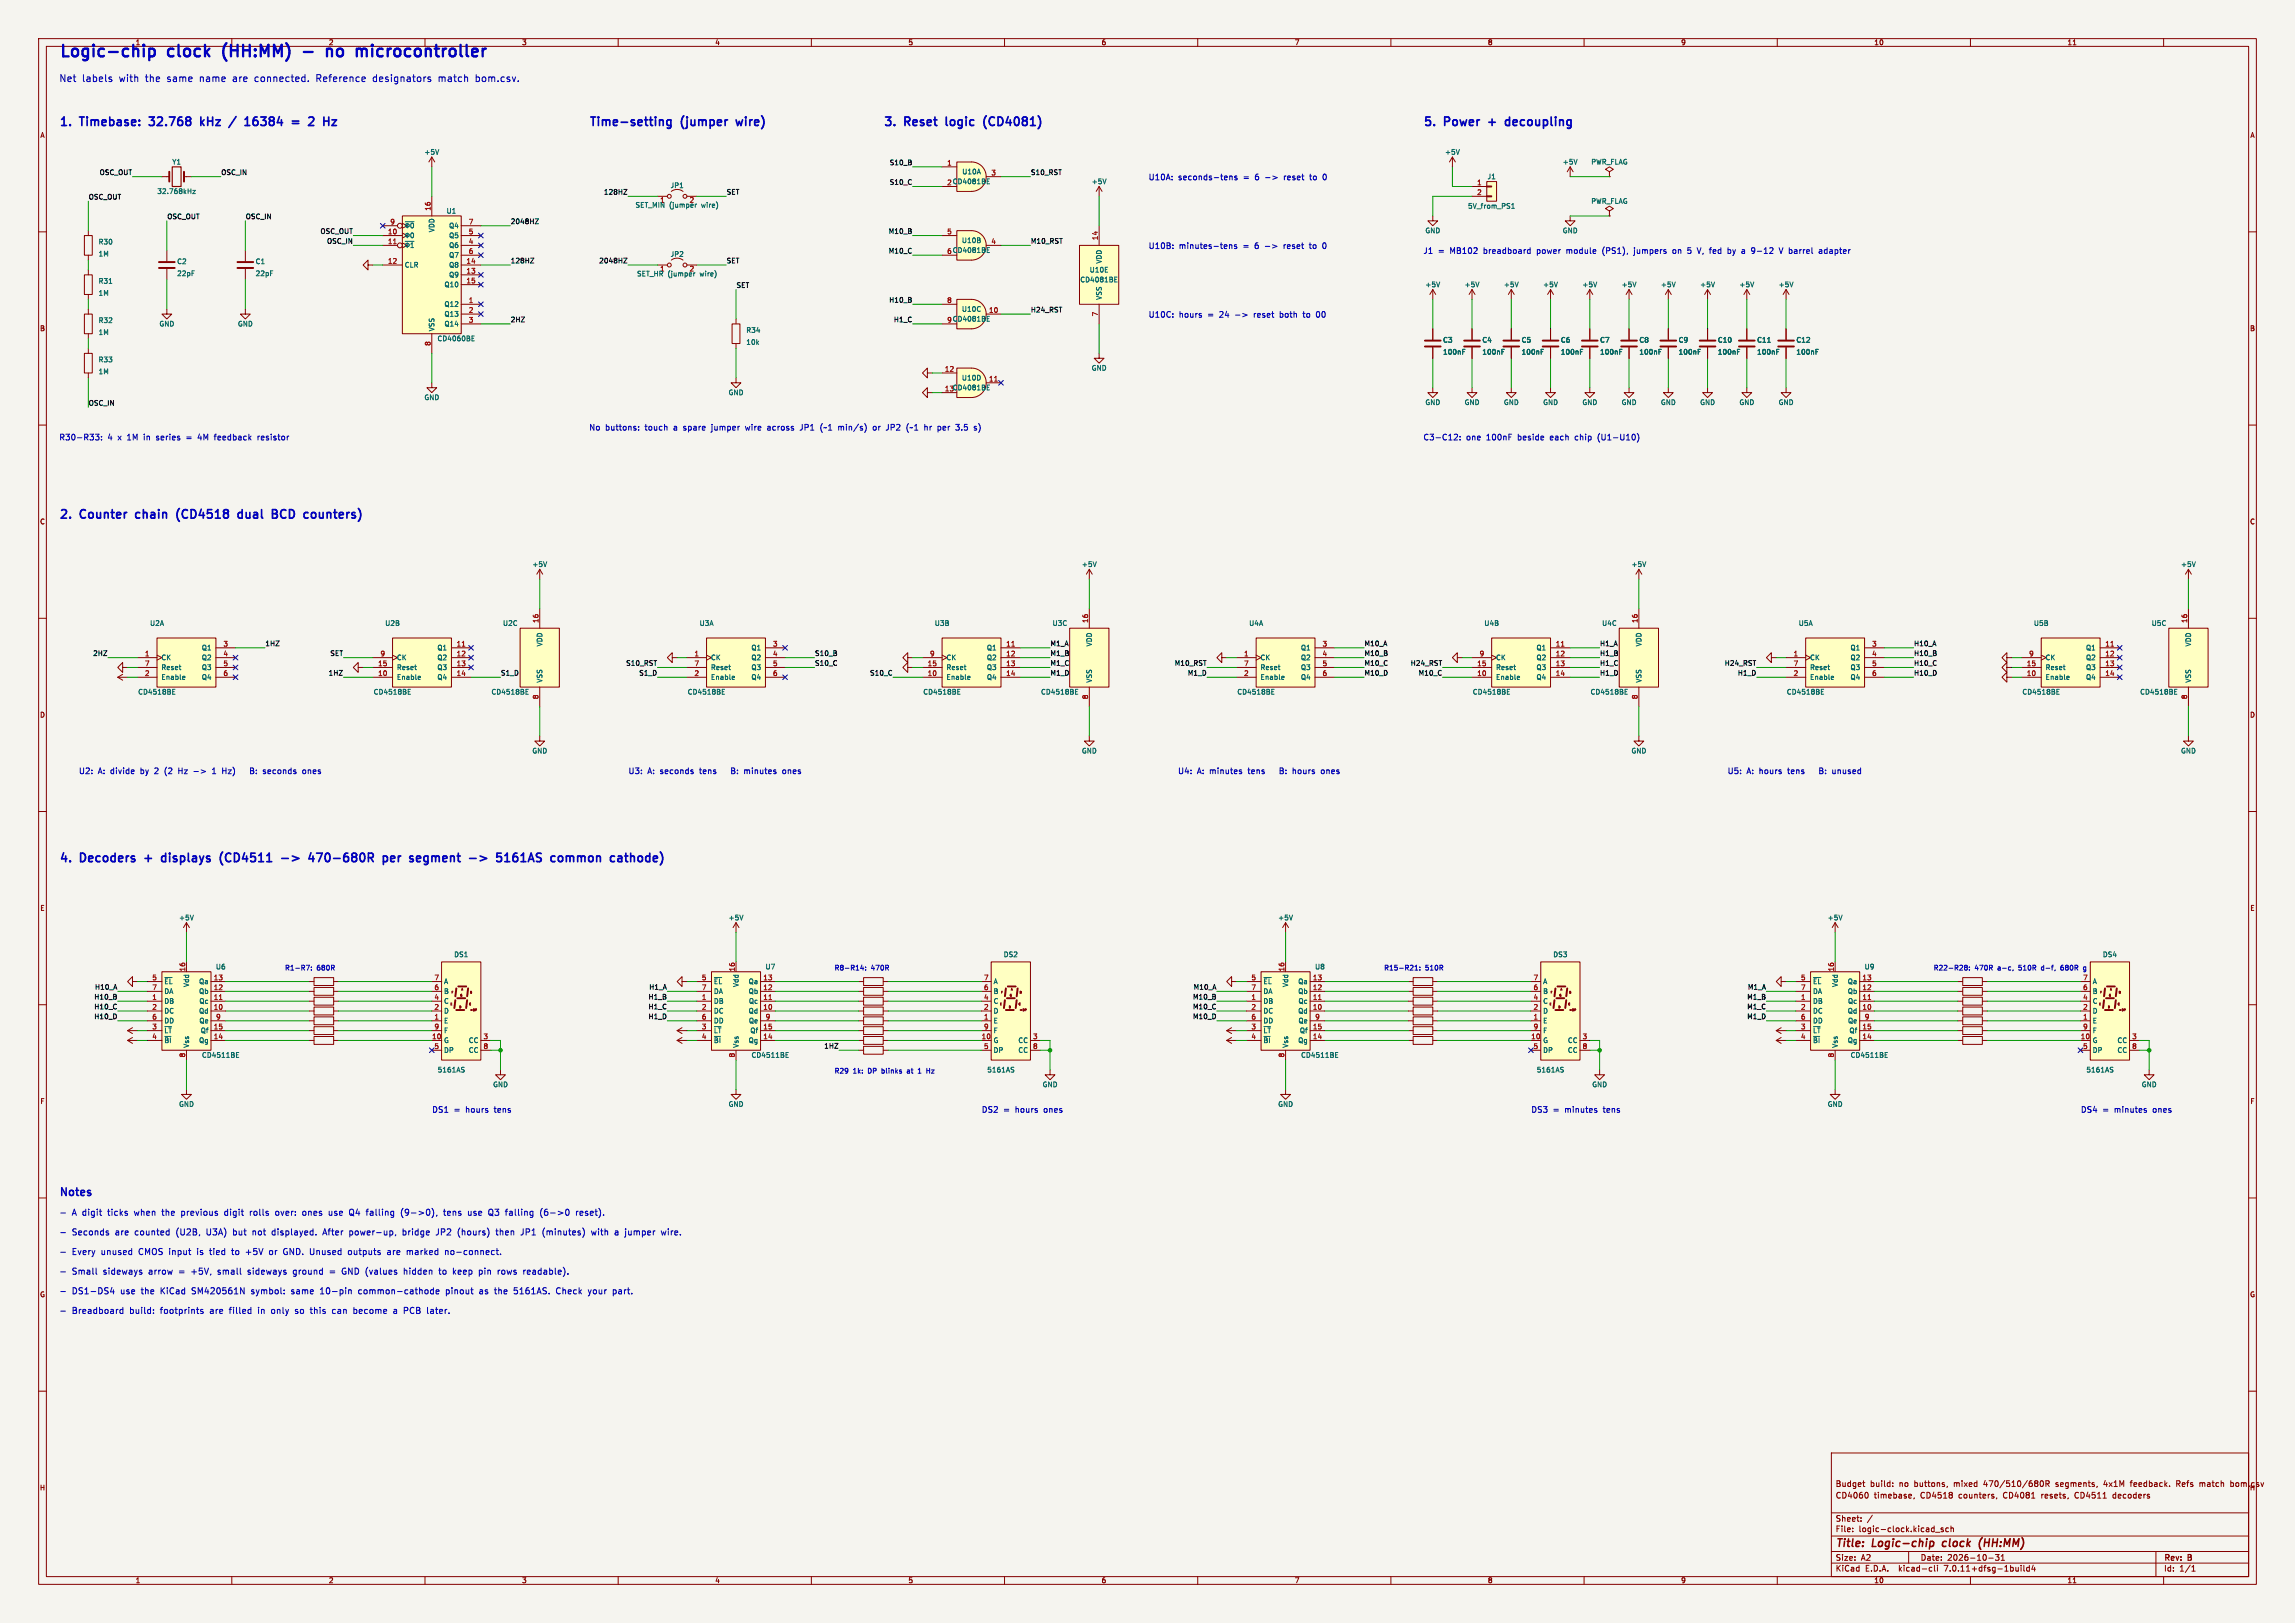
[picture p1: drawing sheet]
<svg xmlns="http://www.w3.org/2000/svg" width="594mm" height="420mm" viewBox="0 0 594 420" stroke-linecap="round" stroke-linejoin="round" font-family="sans-serif">
<defs><g id="words">
<g font-size="4.2" fill="#0000c2">
<text x="15.2" y="15">Logic-chip</text>
<text x="43.7" y="15">clock</text>
<text x="59.1" y="15">(HH:MM)</text>
<text x="88.3" y="15">no</text>
<text x="97.2" y="15">microcontroller</text>
</g>
<g font-size="3.1" fill="#0000c2">
<text x="15.2" y="32.8">1.</text>
<text x="20.9" y="32.8">Timebase:</text>
<text x="39.7" y="32.8">32.768</text>
<text x="53.8" y="32.8">kHz</text>
<text x="62.2" y="32.8">/</text>
<text x="67.1" y="32.8">16384</text>
<text x="80.1" y="32.8">=</text>
<text x="85.4" y="32.8">2</text>
<text x="152.4" y="32.8">Time-setting</text>
<text x="176.4" y="32.8">(jumper</text>
<text x="191.7" y="32.8">wire)</text>
<text x="228.6" y="32.8">3.</text>
<text x="234.3" y="32.8">Reset</text>
<text x="245.9" y="32.8">logic</text>
<text x="256.5" y="32.8">(CD4081)</text>
<text x="368.3" y="32.8">5.</text>
<text x="374" y="32.8">Power</text>
<text x="386.3" y="32.8">+</text>
<text x="391.6" y="32.8">decoupling</text>
<text x="15.2" y="134.4">2.</text>
<text x="20.9" y="134.4">Counter</text>
<text x="36.2" y="134.4">chain</text>
<text x="47.6" y="134.4">(CD4518</text>
<text x="64.4" y="134.4">dual</text>
<text x="74.1" y="134.4">BCD</text>
<text x="83.3" y="134.4">counters)</text>
<text x="15.2" y="223.3">4.</text>
<text x="20.9" y="223.3">Decoders</text>
<text x="38.5" y="223.3">+</text>
<text x="43.8" y="223.3">displays</text>
<text x="59.7" y="223.3">(CD4511</text>
<text x="76.5" y="223.3">-&gt;</text>
<text x="84.5" y="223.3">470-680R</text>
<text x="104.6" y="223.3">per</text>
<text x="112.4" y="223.3">segment</text>
<text x="128.7" y="223.3">-&gt;</text>
<text x="136.7" y="223.3">5161AS</text>
<text x="151.6" y="223.3">common</text>
<text x="167.9" y="223.3">cathode)</text>
</g>
<text font-size="2.8" fill="#0000c2" x="15.2" y="309.6">Notes</text>
<g font-size="2.8" fill="#840000">
<text x="475" y="400.9">Title:</text>
<text x="484.7" y="400.9">Logic-chip</text>
<text x="503.7" y="400.9">clock</text>
<text x="513.9" y="400.9">(HH:MM)</text>
</g>
<g font-size="2.5" fill="#0000c2">
<text x="15.2" y="21.3">Net</text>
<text x="21.2" y="21.3">labels</text>
<text x="30.8" y="21.3">with</text>
<text x="37.6" y="21.3">the</text>
<text x="43.3" y="21.3">same</text>
<text x="51.8" y="21.3">name</text>
<text x="60.5" y="21.3">are</text>
<text x="66.2" y="21.3">connected.</text>
<text x="82.3" y="21.3">Reference</text>
<text x="97" y="21.3">designators</text>
<text x="114.1" y="21.3">match</text>
<text x="123.8" y="21.3">bom.csv.</text>
</g>
<g font-size="2.2" fill="#0000c2">
<text x="18.6" y="314.7">A digit</text>
<text x="28" y="314.7">ticks</text>
<text x="35" y="314.7">when</text>
<text x="42.3" y="314.7">the</text>
<text x="47.4" y="314.7">previous</text>
<text x="58.7" y="314.7">digit</text>
<text x="65.4" y="314.7">rolls</text>
<text x="72.2" y="314.7">over:</text>
<text x="79.3" y="314.7">ones</text>
<text x="86.2" y="314.7">use</text>
<text x="91.7" y="314.7">Q4</text>
<text x="96.3" y="314.7">falling</text>
<text x="105.3" y="314.7">(9-&gt;0),</text>
<text x="116.6" y="314.7">tens</text>
<text x="123" y="314.7">use</text>
<text x="128.4" y="314.7">Q3</text>
<text x="133" y="314.7">falling</text>
<text x="142" y="314.7">(6-&gt;0</text>
<text x="151.5" y="314.7">reset).</text>
<text x="18.6" y="319.8">Seconds</text>
<text x="29.8" y="319.8">are</text>
<text x="35" y="319.8">counted</text>
<text x="45.8" y="319.8">(U2B,</text>
<text x="53.8" y="319.8">U3A)</text>
<text x="60.8" y="319.8">but</text>
<text x="66" y="319.8">not</text>
<text x="71.1" y="319.8">displayed.</text>
<text x="84.5" y="319.8">After</text>
<text x="91.4" y="319.8">power-up,</text>
<text x="105.4" y="319.8">bridge</text>
<text x="114.2" y="319.8">JP2</text>
<text x="119.9" y="319.8">(hours)</text>
<text x="130" y="319.8">then</text>
<text x="136.5" y="319.8">JP1</text>
<text x="142.2" y="319.8">(minutes)</text>
<text x="155.1" y="319.8">with</text>
<text x="161.3" y="319.8">a</text>
<text x="164.1" y="319.8">jumper</text>
<text x="173.6" y="319.8">wire.</text>
<text x="18.6" y="324.9">Every</text>
<text x="18.6" y="330">Small</text>
<text x="26.2" y="324.9">unused</text>
<text x="26.7" y="330">sideways</text>
<text x="36" y="324.9">CMOS input</text>
<text x="38.6" y="330">arrow</text>
<text x="46.5" y="330">=</text>
<text x="49.8" y="330">+5V,</text>
<text x="51.4" y="324.9">is</text>
<text x="54.8" y="324.9">tied</text>
<text x="56.8" y="330">small</text>
<text x="60.6" y="324.9">to</text>
<text x="64.3" y="324.9">+5V</text>
<text x="64.7" y="330">sideways</text>
<text x="70.6" y="324.9">or</text>
<text x="74.4" y="324.9">GND. Unused</text>
<text x="76.6" y="330">ground</text>
<text x="89.5" y="330">GND (values</text>
<text x="91.4" y="324.9">outputs</text>
<text x="101.7" y="324.9">are</text>
<text x="105.8" y="330">hidden</text>
<text x="106.8" y="324.9">marked</text>
<text x="115.1" y="330">to</text>
<text x="116.9" y="324.9">no-connect.</text>
<text x="118.8" y="330">keep</text>
<text x="125.6" y="330">pin</text>
<text x="130.7" y="330">rows</text>
<text x="137.4" y="330">readable).</text>
<text x="18.6" y="335">DS1-DS4</text>
<text x="31.2" y="335">use</text>
<text x="36.7" y="335">the</text>
<text x="41.8" y="335">KiCad</text>
<text x="50" y="335">SM420561N</text>
<text x="65.5" y="335">symbol:</text>
<text x="76" y="335">same</text>
<text x="83.6" y="335">10-pin</text>
<text x="93.7" y="335">common-cathode</text>
<text x="116.4" y="335">pinout</text>
<text x="125.2" y="335">as</text>
<text x="129.3" y="335">the</text>
<text x="134.4" y="335">5161AS.</text>
<text x="145.5" y="335">Check</text>
<text x="154" y="335">your</text>
<text x="160.4" y="335">part.</text>
<text x="18.6" y="340.1">Breadboard</text>
<text x="33.6" y="340.1">build:</text>
<text x="41.6" y="340.1">footprints</text>
<text x="54.6" y="340.1">are</text>
<text x="59.7" y="340.1">filled</text>
<text x="67.3" y="340.1">in</text>
<text x="70.8" y="340.1">only</text>
<text x="77.1" y="340.1">so</text>
<text x="81.2" y="340.1">this</text>
<text x="87" y="340.1">can</text>
<text x="92.6" y="340.1">become</text>
<text x="103.1" y="340.1">a</text>
<text x="105.9" y="340.1">PCB</text>
<text x="112.1" y="340.1">later.</text>
</g>
<g font-size="2.1" fill="#0000c2">
<text x="297.2" y="46.7">U10A:</text>
<text x="304.9" y="46.7">seconds-tens</text>
<text x="321.9" y="46.7">=</text>
<text x="325" y="46.7">6</text>
<text x="332.8" y="46.7">reset</text>
<text x="339.6" y="46.7">to</text>
<text x="343.1" y="46.7">0</text>
<text x="297.2" y="64.5">U10B:</text>
<text x="305.1" y="64.5">minutes-tens</text>
<text x="321.8" y="64.5">=</text>
<text x="324.9" y="64.5">6</text>
<text x="332.7" y="64.5">reset</text>
<text x="339.6" y="64.5">to</text>
<text x="343.1" y="64.5">0</text>
<text x="368.3" y="65.8">J1</text>
<text x="372.2" y="65.8">=</text>
<text x="375.3" y="65.8">MB102</text>
<text x="384.1" y="65.8">breadboard</text>
<text x="398.1" y="65.8">power</text>
<text x="405.9" y="65.8">module</text>
<text x="415.3" y="65.8">(PS1),</text>
<text x="423.7" y="65.8">jumpers</text>
<text x="433.8" y="65.8">on</text>
<text x="437.9" y="65.8">5</text>
<text x="440.6" y="65.8">V, fed</text>
<text x="448.7" y="65.8">by</text>
<text x="452.5" y="65.8">a</text>
<text x="455.1" y="65.8">9-12</text>
<text x="462.6" y="65.8">V barrel</text>
<text x="473.1" y="65.8">adapter</text>
<text x="297.2" y="82.3">U10C:</text>
<text x="305.1" y="82.3">hours</text>
<text x="312.6" y="82.3">=</text>
<text x="315.8" y="82.3">24</text>
<text x="325" y="82.3">reset</text>
<text x="331.8" y="82.3">both</text>
<text x="338.1" y="82.3">to</text>
<text x="341.6" y="82.3">00</text>
<text x="152.4" y="111.5">No</text>
<text x="156.6" y="111.5">buttons:</text>
<text x="167" y="111.5">touch</text>
<text x="174.5" y="111.5">a</text>
<text x="177.2" y="111.5">spare</text>
<text x="184.6" y="111.5">jumper</text>
<text x="193.6" y="111.5">wire</text>
<text x="199.4" y="111.5">across</text>
<text x="208" y="111.5">JP1</text>
<text x="213.4" y="111.5">(~1</text>
<text x="218.2" y="111.5">min/s)</text>
<text x="227.3" y="111.5">or</text>
<text x="230.9" y="111.5">JP2</text>
<text x="236.3" y="111.5">(~1</text>
<text x="241.1" y="111.5">hr</text>
<text x="244.7" y="111.5">per</text>
<text x="249.6" y="111.5">3.5</text>
<text x="15.2" y="114.1">R30-R33:</text>
<text x="27.8" y="114.1">4</text>
<text x="30.6" y="114.1">x</text>
<text x="33.1" y="114.1">1M</text>
<text x="37.5" y="114.1">in</text>
<text x="40.9" y="114.1">series</text>
<text x="48.8" y="114.1">=</text>
<text x="52" y="114.1">4M</text>
<text x="56.4" y="114.1">feedback</text>
<text x="67.7" y="114.1">resistor</text>
<text x="368.3" y="114.1">C3-C12:</text>
<text x="379.5" y="114.1">one</text>
<text x="384.8" y="114.1">100nF</text>
<text x="393" y="114.1">beside</text>
<text x="401.5" y="114.1">each</text>
<text x="408.1" y="114.1">chip</text>
<text x="414.1" y="114.1">(U1-U10)</text>
<text x="20.3" y="200.4">U2:</text>
<text x="25.3" y="200.4">A: divide</text>
<text x="36.5" y="200.4">by</text>
<text x="40.3" y="200.4">2</text>
<text x="43" y="200.4">(2</text>
<text x="46.8" y="200.4">Hz</text>
<text x="50.8" y="200.4">-&gt;</text>
<text x="55.9" y="200.4">1</text>
<text x="58.6" y="200.4">Hz)</text>
<text x="66.3" y="200.4">B:</text>
<text x="69.8" y="200.4">seconds</text>
<text x="80.2" y="200.4">ones</text>
<text x="162.6" y="200.4">U3:</text>
<text x="167.6" y="200.4">A: seconds</text>
<text x="181.2" y="200.4">tens</text>
<text x="189.9" y="200.4">B:</text>
<text x="193.4" y="200.4">minutes</text>
<text x="203.5" y="200.4">ones</text>
<text x="304.8" y="200.4">U4:</text>
<text x="309.8" y="200.4">A: minutes</text>
<text x="323.2" y="200.4">tens</text>
<text x="331.8" y="200.4">B:</text>
<text x="335.3" y="200.4">hours</text>
<text x="342.8" y="200.4">ones</text>
<text x="447" y="200.4">U5:</text>
<text x="452.1" y="200.4">A: hours</text>
<text x="462.9" y="200.4">tens</text>
<text x="471.5" y="200.4">B:</text>
<text x="475" y="200.4">unused</text>
<text x="111.8" y="288">DS1</text>
<text x="117.4" y="288">=</text>
<text x="120.6" y="288">hours</text>
<text x="128.1" y="288">tens</text>
<text x="254" y="288">DS2</text>
<text x="259.7" y="288">=</text>
<text x="262.8" y="288">hours</text>
<text x="270.3" y="288">ones</text>
<text x="396.2" y="288">DS3</text>
<text x="401.9" y="288">=</text>
<text x="405.1" y="288">minutes</text>
<text x="415.1" y="288">tens</text>
<text x="538.5" y="288">DS4</text>
<text x="544.1" y="288">=</text>
<text x="547.3" y="288">minutes</text>
<text x="557.4" y="288">ones</text>
</g>
<g font-size="2.1" fill="#840000">
<text x="475" y="388">CD4060</text>
<text x="475" y="385">Budget</text>
<text x="484" y="385">build:</text>
<text x="485" y="388">timebase,</text>
<text x="491.6" y="385">no</text>
<text x="495.6" y="385">buttons,</text>
<text x="497.1" y="388">CD4518</text>
<text x="506" y="385">mixed</text>
<text x="507.1" y="388">counters,</text>
<text x="513.9" y="385">470/510/680R</text>
<text x="518.8" y="388">CD4081</text>
<text x="528.8" y="388">resets,</text>
<text x="532.7" y="385">segments,</text>
<text x="537.6" y="388">CD4511</text>
<text x="545.2" y="385">4x1M</text>
<text x="547.6" y="388">decoders</text>
<text x="552.3" y="385">feedback.</text>
<text x="564.3" y="385">Refs</text>
<text x="570.5" y="385">match</text>
<text x="578.7" y="385">bom.csv</text>
<text x="475" y="394">Sheet:</text>
<text x="475" y="396.7">File:</text>
<text x="481.1" y="396.7">logic-clock.kicad_sch</text>
<text x="475" y="406.9">KiCad</text>
<text x="475" y="404.1">Size:</text>
<text x="481.7" y="404.1">A2</text>
<text x="482.7" y="406.9">E.D.A.</text>
<text x="491.6" y="406.9">kicad-cli</text>
<text x="497" y="404.1">Date:</text>
<text x="503.5" y="406.9">7.0.11+dfsg-1build4</text>
<text x="504" y="404.1">2026-10-31</text>
<text x="560" y="404.3">Rev:</text>
<text x="560" y="406.9">Id:</text>
<text x="564.1" y="406.9">1/1</text>
<text x="566.4" y="404.3">B</text>
</g>
<g font-size="1.8" fill="#840000">
<text x="35" y="11.9">1</text>
<text x="85" y="11.9">2</text>
<text x="135" y="11.9">3</text>
<text x="185" y="11.9">4</text>
<text x="235" y="11.9">5</text>
<text x="285" y="11.9">6</text>
<text x="335" y="11.9">7</text>
<text x="385" y="11.9">8</text>
<text x="435" y="11.9">9</text>
<text x="485" y="11.9">10</text>
<text x="535" y="11.9">11</text>
<text x="10.3" y="35.9">A</text>
<text x="582.3" y="35.9">A</text>
<text x="10.3" y="85.9">B</text>
<text x="582.3" y="85.9">B</text>
<text x="10.3" y="135.9">C</text>
<text x="582.3" y="135.9">C</text>
<text x="10.3" y="185.9">D</text>
<text x="582.3" y="185.9">D</text>
<text x="10.3" y="235.9">E</text>
<text x="582.3" y="235.9">E</text>
<text x="10.3" y="285.9">F</text>
<text x="582.3" y="285.9">F</text>
<text x="10.3" y="335.9">G</text>
<text x="582.3" y="335.9">G</text>
<text x="10.2" y="385.9">H</text>
<text x="582.2" y="385.9">H</text>
<text x="35" y="409.9">1</text>
<text x="85" y="409.9">2</text>
<text x="135" y="409.9">3</text>
<text x="185" y="409.9">4</text>
<text x="235" y="409.9">5</text>
<text x="285" y="409.9">6</text>
<text x="335" y="409.9">7</text>
<text x="385" y="409.9">8</text>
<text x="435" y="409.9">9</text>
<text x="485" y="409.9">10</text>
<text x="535" y="409.9">11</text>
</g>
<g font-size="1.8" fill="#006464">
<text x="109.7" y="40.2">+5V</text>
<text x="373.9" y="40.2">+5V</text>
<text x="44.5" y="42.8">Y1</text>
<text x="248.9" y="45.3">U10A</text>
<text x="282.4" y="47.9">+5V</text>
<text x="384.9" y="46.6">J1</text>
<text x="404.4" y="42.8">+5V</text>
<text x="411.7" y="42.8">PWR_FLAG</text>
<text x="40.6" y="50.4">32.768kHz</text>
<text x="164.4" y="53.9">SET_MIN (jumper</text>
<text x="173.4" y="48.9">JP1</text>
<text x="178.4" y="52.8">2</text>
<text x="181.7" y="53.9">wire)</text>
<text x="245" y="48">2 CD4081BE</text>
<text x="411.7" y="52.9">PWR_FLAG</text>
<text x="115.5" y="55.5">U1</text>
<text x="116.1" y="59.3">Q4</text>
<text x="379.8" y="54.2">5V_from_PS1</text>
<text x="25.4" y="63.5">R30</text>
<text x="112.6" y="60.2" transform="rotate(-90 112.6 60.2)">VDD</text>
<text x="116.1" y="64.4">Q6</text>
<text x="116.1" y="61.8">Q5</text>
<text x="245" y="65.8">6 CD4081BE</text>
<text x="248.8" y="63.1">U10B</text>
<text x="368.8" y="60.6">GND</text>
<text x="404.4" y="60.6">GND</text>
<text x="25.4" y="66.6">1M</text>
<text x="45.7" y="68.5">C2</text>
<text x="45.7" y="71.6">22pF</text>
<text x="66" y="68.5">C1</text>
<text x="66" y="71.6">22pF</text>
<text x="104.6" y="69.4">CLR</text>
<text x="116.1" y="72">Q9</text>
<text x="116.1" y="69.4">Q8</text>
<text x="116.1" y="66.9">Q7</text>
<text x="164.8" y="71.7">SET_HR (jumper</text>
<text x="170.7" y="70.6">1</text>
<text x="173.4" y="66.6">JP2</text>
<text x="178.4" y="70.6">2</text>
<text x="181.3" y="71.7">wire)</text>
<text x="281.9" y="70.7">U10E</text>
<text x="285.3" y="68.3" transform="rotate(-90 285.3 68.3)">VDD</text>
<text x="25.4" y="76.7">1M</text>
<text x="25.4" y="73.6">R31</text>
<text x="114.9" y="74.5">Q10</text>
<text x="279.5" y="73.3">CD4081BE</text>
<text x="285.3" y="77.7" transform="rotate(-90 285.3 77.7)">VSS</text>
<text x="368.8" y="74.5">+5V</text>
<text x="379" y="74.5">+5V</text>
<text x="389.1" y="74.5">+5V</text>
<text x="399.3" y="74.5">+5V</text>
<text x="409.4" y="74.5">+5V</text>
<text x="419.6" y="74.5">+5V</text>
<text x="429.8" y="74.5">+5V</text>
<text x="439.9" y="74.5">+5V</text>
<text x="450.1" y="74.5">+5V</text>
<text x="460.2" y="74.5">+5V</text>
<text x="25.4" y="83.8">R32</text>
<text x="114.9" y="79.6">Q12</text>
<text x="114.9" y="82.1">Q13</text>
<text x="245" y="83.6">9 CD4081BE</text>
<text x="248.8" y="80.9">U10C</text>
<text x="25.4" y="86.9">1M</text>
<text x="41.1" y="84.7">GND</text>
<text x="61.5" y="84.7">GND</text>
<text x="112.6" y="85.9" transform="rotate(-90 112.6 85.9)">VSS</text>
<text x="113.1" y="88.5">CD4060BE</text>
<text x="114.9" y="84.7">Q14</text>
<text x="193" y="89.4">10k</text>
<text x="193" y="86.3">R34</text>
<text x="373.4" y="88.9">C3</text>
<text x="383.6" y="88.9">C4</text>
<text x="393.7" y="88.9">C5</text>
<text x="403.9" y="88.9">C6</text>
<text x="414" y="88.9">C7</text>
<text x="424.2" y="88.9">C8</text>
<text x="434.4" y="88.9">C9</text>
<text x="444.5" y="88.9">C10</text>
<text x="454.7" y="88.9">C11</text>
<text x="464.8" y="88.9">C12</text>
<text x="25.4" y="93.9">R33</text>
<text x="373.4" y="92">100nF</text>
<text x="383.6" y="92">100nF</text>
<text x="393.7" y="92">100nF</text>
<text x="403.9" y="92">100nF</text>
<text x="414" y="92">100nF</text>
<text x="424.2" y="92">100nF</text>
<text x="434.4" y="92">100nF</text>
<text x="444.5" y="92">100nF</text>
<text x="454.7" y="92">100nF</text>
<text x="464.8" y="92">100nF</text>
<text x="25.4" y="97">1M</text>
<text x="244.4" y="101.3">13CD4081BE</text>
<text x="248.8" y="98.7">U10D</text>
<text x="282.4" y="96.1">GND</text>
<text x="109.7" y="103.7">GND</text>
<text x="188.5" y="102.5">GND</text>
<text x="368.8" y="105">GND</text>
<text x="379" y="105">GND</text>
<text x="389.1" y="105">GND</text>
<text x="399.3" y="105">GND</text>
<text x="409.4" y="105">GND</text>
<text x="419.6" y="105">GND</text>
<text x="429.8" y="105">GND</text>
<text x="439.9" y="105">GND</text>
<text x="450.1" y="105">GND</text>
<text x="460.2" y="105">GND</text>
<text x="137.7" y="146.9">+5V</text>
<text x="279.9" y="146.9">+5V</text>
<text x="422.1" y="146.9">+5V</text>
<text x="564.4" y="146.9">+5V</text>
<text x="38.7" y="162.2">U2A</text>
<text x="99.6" y="162.2">U2B</text>
<text x="130.1" y="162.2">U2C</text>
<text x="140.6" y="167.4" transform="rotate(-90 140.6 167.4)">VDD</text>
<text x="181" y="162.2">U3A</text>
<text x="241.8" y="162.2">U3B</text>
<text x="272.3" y="162.2">U3C</text>
<text x="282.8" y="167.4" transform="rotate(-90 282.8 167.4)">VDD</text>
<text x="323.2" y="162.2">U4A</text>
<text x="384.1" y="162.2">U4B</text>
<text x="414.6" y="162.2">U4C</text>
<text x="425" y="167.4" transform="rotate(-90 425 167.4)">VDD</text>
<text x="465.4" y="162.2">U5A</text>
<text x="526.3" y="162.2">U5B</text>
<text x="556.8" y="162.2">U5C</text>
<text x="567.3" y="167.4" transform="rotate(-90 567.3 167.4)">VDD</text>
<text x="41.7" y="171">CK</text>
<text x="41.7" y="173.6">Reset</text>
<text x="52.1" y="168.5">Q1</text>
<text x="52.1" y="171">Q2</text>
<text x="52.1" y="173.6">Q3</text>
<text x="102.6" y="173.6">Reset</text>
<text x="102.6" y="171">CK</text>
<text x="113.1" y="168.5">Q1</text>
<text x="113.1" y="171">Q2</text>
<text x="113.1" y="173.6">Q3</text>
<text x="183.9" y="171">CK</text>
<text x="183.9" y="173.6">Reset</text>
<text x="194.4" y="168.5">Q1</text>
<text x="194.4" y="171">Q2</text>
<text x="194.4" y="173.6">Q3</text>
<text x="244.9" y="173.6">Reset</text>
<text x="244.9" y="171">CK</text>
<text x="255.3" y="168.5">Q1</text>
<text x="255.3" y="171">Q2</text>
<text x="255.3" y="173.6">Q3</text>
<text x="326.1" y="171">CK</text>
<text x="326.1" y="173.6">Reset</text>
<text x="336.6" y="168.5">Q1</text>
<text x="336.6" y="171">Q2</text>
<text x="336.6" y="173.6">Q3</text>
<text x="387.1" y="173.6">Reset</text>
<text x="387.1" y="171">CK</text>
<text x="397.6" y="168.5">Q1</text>
<text x="397.6" y="171">Q2</text>
<text x="397.6" y="173.6">Q3</text>
<text x="468.4" y="171">CK</text>
<text x="468.4" y="173.6">Reset</text>
<text x="478.8" y="168.5">Q1</text>
<text x="478.8" y="171">Q2</text>
<text x="478.8" y="173.6">Q3</text>
<text x="529.3" y="173.6">Reset</text>
<text x="529.3" y="171">CK</text>
<text x="539.8" y="168.5">Q1</text>
<text x="539.8" y="171">Q2</text>
<text x="539.8" y="173.6">Q3</text>
<text x="35.6" y="179.9">CD4518BE</text>
<text x="41.7" y="176.1">Enable</text>
<text x="52.1" y="176.1">Q4</text>
<text x="96.6" y="179.9">CD4518BE</text>
<text x="102.6" y="176.1">Enable</text>
<text x="113.1" y="176.1">Q4</text>
<text x="127.1" y="179.9">CD4518BE</text>
<text x="140.6" y="176.8" transform="rotate(-90 140.6 176.8)">VSS</text>
<text x="177.9" y="179.9">CD4518BE</text>
<text x="183.9" y="176.1">Enable</text>
<text x="194.4" y="176.1">Q4</text>
<text x="238.8" y="179.9">CD4518BE</text>
<text x="244.9" y="176.1">Enable</text>
<text x="255.3" y="176.1">Q4</text>
<text x="269.3" y="179.9">CD4518BE</text>
<text x="282.8" y="176.8" transform="rotate(-90 282.8 176.8)">VSS</text>
<text x="320.1" y="179.9">CD4518BE</text>
<text x="326.1" y="176.1">Enable</text>
<text x="336.6" y="176.1">Q4</text>
<text x="381.1" y="179.9">CD4518BE</text>
<text x="387.1" y="176.1">Enable</text>
<text x="397.6" y="176.1">Q4</text>
<text x="411.6" y="179.9">CD4518BE</text>
<text x="425" y="176.8" transform="rotate(-90 425 176.8)">VSS</text>
<text x="462.4" y="179.9">CD4518BE</text>
<text x="468.4" y="176.1">Enable</text>
<text x="478.8" y="176.1">Q4</text>
<text x="523.3" y="179.9">CD4518BE</text>
<text x="529.3" y="176.1">Enable</text>
<text x="539.8" y="176.1">Q4</text>
<text x="553.8" y="179.9">CD4518BE</text>
<text x="567.3" y="176.8" transform="rotate(-90 567.3 176.8)">VSS</text>
<text x="137.7" y="195.2">GND</text>
<text x="279.9" y="195.2">GND</text>
<text x="422.1" y="195.2">GND</text>
<text x="564.4" y="195.2">GND</text>
<text x="46.2" y="238.4">+5V</text>
<text x="188.5" y="238.4">+5V</text>
<text x="330.7" y="238.4">+5V</text>
<text x="472.9" y="238.4">+5V</text>
<text x="55.8" y="251.1">U6</text>
<text x="117.4" y="247.9">DS1</text>
<text x="198" y="251.1">U7</text>
<text x="259.7" y="247.9">DS2</text>
<text x="340.3" y="251.1">U8</text>
<text x="401.9" y="247.9">DS3</text>
<text x="482.5" y="251.1">U9</text>
<text x="544.2" y="247.9">DS4</text>
<text x="42.4" y="254.9">~{EL}</text>
<text x="42.4" y="257.4">DA</text>
<text x="49.1" y="255.6" transform="rotate(-90 49.1 255.6)">Vdd</text>
<text x="51.4" y="257.4">Qb</text>
<text x="51.4" y="254.9">Qa</text>
<text x="114.8" y="257.4">B</text>
<text x="114.8" y="254.9">A</text>
<text x="184.7" y="254.9">~{EL}</text>
<text x="184.7" y="257.4">DA</text>
<text x="191.4" y="255.6" transform="rotate(-90 191.4 255.6)">Vdd</text>
<text x="193.7" y="257.4">Qb</text>
<text x="193.7" y="254.9">Qa</text>
<text x="257" y="257.4">B</text>
<text x="257" y="254.9">A</text>
<text x="326.9" y="254.9">~{EL}</text>
<text x="326.9" y="257.4">DA</text>
<text x="333.6" y="255.6" transform="rotate(-90 333.6 255.6)">Vdd</text>
<text x="335.9" y="257.4">Qb</text>
<text x="335.9" y="254.9">Qa</text>
<text x="399.3" y="257.4">B</text>
<text x="399.3" y="254.9">A</text>
<text x="469.1" y="254.9">~{EL}</text>
<text x="469.1" y="257.4">DA</text>
<text x="475.8" y="255.6" transform="rotate(-90 475.8 255.6)">Vdd</text>
<text x="478.1" y="257.4">Qb</text>
<text x="478.1" y="254.9">Qa</text>
<text x="541.5" y="257.4">B</text>
<text x="541.5" y="254.9">A</text>
<text x="42.4" y="259.9">DB</text>
<text x="42.4" y="262.5">DC</text>
<text x="51.4" y="262.5">Qd</text>
<text x="51.5" y="259.9">Qc</text>
<text x="114.8" y="262.5">D</text>
<text x="114.8" y="259.9">C</text>
<text x="184.7" y="259.9">DB</text>
<text x="184.7" y="262.5">DC</text>
<text x="193.7" y="262.5">Qd</text>
<text x="193.7" y="259.9">Qc</text>
<text x="257" y="262.5">D</text>
<text x="257" y="259.9">C</text>
<text x="326.9" y="259.9">DB</text>
<text x="326.9" y="262.5">DC</text>
<text x="335.9" y="262.5">Qd</text>
<text x="336" y="259.9">Qc</text>
<text x="399.3" y="262.5">D</text>
<text x="399.3" y="259.9">C</text>
<text x="469.1" y="259.9">DB</text>
<text x="469.1" y="262.5">DC</text>
<text x="478.1" y="262.5">Qd</text>
<text x="478.2" y="259.9">Qc</text>
<text x="541.5" y="262.5">D</text>
<text x="541.5" y="259.9">C</text>
<text x="42.4" y="267.6">~{LT}</text>
<text x="42.4" y="265">DD</text>
<text x="51.5" y="265">Qe</text>
<text x="51.8" y="267.6">Qf</text>
<text x="114.8" y="265">E</text>
<text x="114.8" y="267.6">F</text>
<text x="184.7" y="267.6">~{LT}</text>
<text x="184.7" y="265">DD</text>
<text x="193.7" y="265">Qe</text>
<text x="194.1" y="267.6">Qf</text>
<text x="257" y="265">E</text>
<text x="257" y="267.6">F</text>
<text x="326.9" y="267.6">~{LT}</text>
<text x="326.9" y="265">DD</text>
<text x="336" y="265">Qe</text>
<text x="336.3" y="267.6">Qf</text>
<text x="399.3" y="265">E</text>
<text x="399.3" y="267.6">F</text>
<text x="469.1" y="267.6">~{LT}</text>
<text x="469.1" y="265">DD</text>
<text x="478.2" y="265">Qe</text>
<text x="478.6" y="267.6">Qf</text>
<text x="541.5" y="265">E</text>
<text x="541.5" y="267.6">F</text>
<text x="42.4" y="270.1">~{BI}</text>
<text x="49.1" y="271.3" transform="rotate(-90 49.1 271.3)">Vss</text>
<text x="51.4" y="270.1">Qg</text>
<text x="52.2" y="273.9">CD4511BE</text>
<text x="114.8" y="270.1">G</text>
<text x="114.8" y="272.6">DP</text>
<text x="121.2" y="270.1">CC</text>
<text x="121.2" y="272.6">CC</text>
<text x="184.7" y="270.1">~{BI}</text>
<text x="191.4" y="271.3" transform="rotate(-90 191.4 271.3)">Vss</text>
<text x="193.7" y="270.1">Qg</text>
<text x="194.4" y="273.9">CD4511BE</text>
<text x="257" y="270.1">G</text>
<text x="257" y="272.6">DP</text>
<text x="263.4" y="270.1">CC</text>
<text x="263.4" y="272.6">CC</text>
<text x="326.9" y="270.1">~{BI}</text>
<text x="333.6" y="271.3" transform="rotate(-90 333.6 271.3)">Vss</text>
<text x="335.9" y="270.1">Qg</text>
<text x="336.6" y="273.9">CD4511BE</text>
<text x="399.3" y="270.1">G</text>
<text x="399.3" y="272.6">DP</text>
<text x="405.7" y="270.1">CC</text>
<text x="405.7" y="272.6">CC</text>
<text x="469.1" y="270.1">~{BI}</text>
<text x="475.8" y="271.3" transform="rotate(-90 475.8 271.3)">Vss</text>
<text x="478.1" y="270.1">Qg</text>
<text x="478.9" y="273.9">CD4511BE</text>
<text x="541.5" y="270.1">G</text>
<text x="541.5" y="272.6">DP</text>
<text x="547.9" y="270.1">CC</text>
<text x="547.9" y="272.6">CC</text>
<text x="113.2" y="277.7">5161AS</text>
<text x="127.5" y="281.5">GND</text>
<text x="255.4" y="277.7">5161AS</text>
<text x="269.7" y="281.5">GND</text>
<text x="397.6" y="277.7">5161AS</text>
<text x="412" y="281.5">GND</text>
<text x="539.9" y="277.7">5161AS</text>
<text x="554.2" y="281.5">GND</text>
<text x="46.2" y="286.6">GND</text>
<text x="188.5" y="286.6">GND</text>
<text x="330.7" y="286.6">GND</text>
<text x="472.9" y="286.6">GND</text>
</g>
<g font-size="1.8" fill="#0f0f0f">
<text x="25.7" y="45.4">OSC_OUT</text>
<text x="57.1" y="45.4">OSC_IN</text>
<text x="230.2" y="42.8">S10_B</text>
<text x="230.2" y="47.9">S10_C</text>
<text x="266.7" y="45.4">S10_RST</text>
<text x="22.9" y="51.7">OSC_OUT</text>
<text x="156.2" y="50.4">128HZ</text>
<text x="188" y="50.4">SET</text>
<text x="43.2" y="56.8">OSC_OUT</text>
<text x="63.5" y="56.8">OSC_IN</text>
<text x="132.1" y="58.1">2048HZ</text>
<text x="82.8" y="60.6">OSC_OUT</text>
<text x="84.5" y="63.1">OSC_IN</text>
<text x="229.9" y="65.7">M10_C</text>
<text x="229.9" y="60.6">M10_B</text>
<text x="266.7" y="63.1">M10_RST</text>
<text x="132.1" y="68.2">128HZ</text>
<text x="155" y="68.2">2048HZ</text>
<text x="188" y="68.2">SET</text>
<text x="190.5" y="74.6">SET</text>
<text x="132.1" y="83.5">2HZ</text>
<text x="230" y="78.4">H10_B</text>
<text x="231.2" y="83.5">H1_C</text>
<text x="266.7" y="80.9">H24_RST</text>
<text x="22.9" y="105.1">OSC_IN</text>
<text x="68.6" y="167.3">1HZ</text>
<text x="271.8" y="167.3">M1_A</text>
<text x="353.1" y="167.3">M10_A</text>
<text x="414" y="167.3">H1_A</text>
<text x="495.3" y="167.3">H10_A</text>
<text x="24" y="169.8">2HZ</text>
<text x="85.4" y="169.8">SET</text>
<text x="161.9" y="172.4">S10_RST</text>
<text x="210.8" y="172.4">S10_C</text>
<text x="210.8" y="169.8">S10_B</text>
<text x="271.8" y="169.8">M1_B</text>
<text x="271.8" y="172.4">M1_C</text>
<text x="303.9" y="172.4">M10_RST</text>
<text x="353.1" y="172.4">M10_C</text>
<text x="353.1" y="169.8">M10_B</text>
<text x="365" y="172.4">H24_RST</text>
<text x="414" y="172.4">H1_C</text>
<text x="414" y="169.8">H1_B</text>
<text x="446.3" y="172.4">H24_RST</text>
<text x="495.3" y="172.4">H10_C</text>
<text x="495.3" y="169.8">H10_B</text>
<text x="84.9" y="174.9">1HZ</text>
<text x="129.5" y="174.9">S1_D</text>
<text x="165.3" y="174.9">S1_D</text>
<text x="225.1" y="174.9">S10_C</text>
<text x="271.8" y="174.9">M1_D</text>
<text x="307.3" y="174.9">M1_D</text>
<text x="353.1" y="174.9">M10_D</text>
<text x="367.1" y="174.9">M10_C</text>
<text x="414" y="174.9">H1_D</text>
<text x="449.7" y="174.9">H1_D</text>
<text x="495.3" y="174.9">H10_D</text>
<text x="24.5" y="256.2">H10_A</text>
<text x="167.9" y="256.2">H1_A</text>
<text x="308.8" y="256.2">M10_A</text>
<text x="452.3" y="256.2">M1_A</text>
<text x="24.3" y="263.8">H10_D</text>
<text x="24.3" y="258.7">H10_B</text>
<text x="24.3" y="261.3">H10_C</text>
<text x="167.7" y="261.3">H1_C</text>
<text x="167.7" y="258.7">H1_B</text>
<text x="167.7" y="263.8">H1_D</text>
<text x="308.6" y="263.8">M10_D</text>
<text x="308.6" y="261.3">M10_C</text>
<text x="308.6" y="258.7">M10_B</text>
<text x="452.1" y="258.7">M1_B</text>
<text x="452.1" y="261.3">M1_C</text>
<text x="452.1" y="263.8">M1_D</text>
<text x="213.2" y="271.4">1HZ</text>
</g>
<g font-size="1.8" fill="#a90000">
<text x="245" y="42.9">1</text>
<text x="256.5" y="45.5">3</text>
<text x="170.7" y="52.8">1</text>
<text x="382.2" y="48">1</text>
<text x="382.2" y="50.5">2</text>
<text x="100.9" y="58.2">9</text>
<text x="111.5" y="54.7" transform="rotate(-90 111.5 54.7)">16</text>
<text x="121.2" y="58.2">7</text>
<text x="100.3" y="60.7">10</text>
<text x="100.3" y="63.2">11</text>
<text x="121.2" y="63.2">4</text>
<text x="121.2" y="60.7">5</text>
<text x="121.2" y="65.8">6</text>
<text x="245" y="60.7">5</text>
<text x="256.5" y="63.2">4</text>
<text x="284.2" y="62.3" transform="rotate(-90 284.2 62.3)">14</text>
<text x="100.3" y="68.3">12</text>
<text x="120.6" y="70.9">13</text>
<text x="120.6" y="68.3">14</text>
<text x="120.6" y="73.4">15</text>
<text x="121.2" y="78.5">1</text>
<text x="121.2" y="81">2</text>
<text x="121.2" y="83.6">3</text>
<text x="245" y="78.5">8</text>
<text x="255.9" y="81">10</text>
<text x="284.2" y="82" transform="rotate(-90 284.2 82)">7</text>
<text x="111.5" y="89.6" transform="rotate(-90 111.5 89.6)">8</text>
<text x="244.4" y="96.3">12</text>
<text x="255.9" y="98.8">11</text>
<text x="139.4" y="161.3" transform="rotate(-90 139.4 161.3)">16</text>
<text x="281.7" y="161.3" transform="rotate(-90 281.7 161.3)">16</text>
<text x="423.9" y="161.3" transform="rotate(-90 423.9 161.3)">16</text>
<text x="566.2" y="161.3" transform="rotate(-90 566.2 161.3)">16</text>
<text x="57.7" y="167.4">3</text>
<text x="118.1" y="167.4">11</text>
<text x="200" y="167.4">3</text>
<text x="260.3" y="167.4">11</text>
<text x="342.2" y="167.4">3</text>
<text x="402.5" y="167.4">11</text>
<text x="484.4" y="167.4">3</text>
<text x="544.8" y="167.4">11</text>
<text x="37.4" y="169.9">1</text>
<text x="37.4" y="172.5">7</text>
<text x="57.7" y="169.9">4</text>
<text x="57.7" y="172.5">5</text>
<text x="97.7" y="172.5">15</text>
<text x="98.4" y="169.9">9</text>
<text x="118.1" y="169.9">12</text>
<text x="118.1" y="172.5">13</text>
<text x="179.6" y="169.9">1</text>
<text x="179.6" y="172.5">7</text>
<text x="200" y="169.9">4</text>
<text x="200" y="172.5">5</text>
<text x="240" y="172.5">15</text>
<text x="240.6" y="169.9">9</text>
<text x="260.3" y="169.9">12</text>
<text x="260.3" y="172.5">13</text>
<text x="321.9" y="169.9">1</text>
<text x="321.9" y="172.5">7</text>
<text x="342.2" y="169.9">4</text>
<text x="342.2" y="172.5">5</text>
<text x="382.2" y="172.5">15</text>
<text x="382.8" y="169.9">9</text>
<text x="402.5" y="169.9">12</text>
<text x="402.5" y="172.5">13</text>
<text x="464.1" y="169.9">1</text>
<text x="464.1" y="172.5">7</text>
<text x="484.4" y="169.9">4</text>
<text x="484.4" y="172.5">5</text>
<text x="524.5" y="172.5">15</text>
<text x="525.1" y="169.9">9</text>
<text x="544.8" y="169.9">12</text>
<text x="544.8" y="172.5">13</text>
<text x="37.4" y="175">2</text>
<text x="57.7" y="175">6</text>
<text x="97.7" y="175">10</text>
<text x="118.1" y="175">14</text>
<text x="179.6" y="175">2</text>
<text x="200" y="175">6</text>
<text x="240" y="175">10</text>
<text x="260.3" y="175">14</text>
<text x="321.9" y="175">2</text>
<text x="342.2" y="175">6</text>
<text x="382.2" y="175">10</text>
<text x="402.5" y="175">14</text>
<text x="464.1" y="175">2</text>
<text x="484.4" y="175">6</text>
<text x="524.5" y="175">10</text>
<text x="544.8" y="175">14</text>
<text x="139.4" y="181" transform="rotate(-90 139.4 181)">8</text>
<text x="281.7" y="181" transform="rotate(-90 281.7 181)">8</text>
<text x="423.9" y="181" transform="rotate(-90 423.9 181)">8</text>
<text x="566.2" y="181" transform="rotate(-90 566.2 181)">8</text>
<text x="48" y="251.5" transform="rotate(-90 48 251.5)">16</text>
<text x="190.2" y="251.5" transform="rotate(-90 190.2 251.5)">16</text>
<text x="332.5" y="251.5" transform="rotate(-90 332.5 251.5)">16</text>
<text x="474.7" y="251.5" transform="rotate(-90 474.7 251.5)">16</text>
<text x="39.3" y="253.7">5</text>
<text x="39.3" y="256.3">7</text>
<text x="55.2" y="256.3">12</text>
<text x="55.2" y="253.7">13</text>
<text x="112.3" y="256.3">6</text>
<text x="112.3" y="253.7">7</text>
<text x="181.5" y="253.7">5</text>
<text x="181.5" y="256.3">7</text>
<text x="197.4" y="256.3">12</text>
<text x="197.4" y="253.7">13</text>
<text x="254.6" y="256.3">6</text>
<text x="254.6" y="253.7">7</text>
<text x="323.8" y="253.7">5</text>
<text x="323.8" y="256.3">7</text>
<text x="339.7" y="256.3">12</text>
<text x="339.7" y="253.7">13</text>
<text x="396.8" y="256.3">6</text>
<text x="396.8" y="253.7">7</text>
<text x="466" y="253.7">5</text>
<text x="466" y="256.3">7</text>
<text x="481.9" y="256.3">12</text>
<text x="481.9" y="253.7">13</text>
<text x="539" y="256.3">6</text>
<text x="539" y="253.7">7</text>
<text x="39.3" y="258.8">1</text>
<text x="39.3" y="261.4">2</text>
<text x="39.3" y="263.9">6</text>
<text x="55.2" y="261.4">10</text>
<text x="55.2" y="258.8">11</text>
<text x="55.8" y="263.9">9</text>
<text x="112.3" y="263.9">1</text>
<text x="112.3" y="261.4">2</text>
<text x="112.3" y="258.8">4</text>
<text x="181.5" y="258.8">1</text>
<text x="181.5" y="261.4">2</text>
<text x="181.5" y="263.9">6</text>
<text x="197.4" y="261.4">10</text>
<text x="197.4" y="258.8">11</text>
<text x="198" y="263.9">9</text>
<text x="254.6" y="263.9">1</text>
<text x="254.6" y="261.4">2</text>
<text x="254.6" y="258.8">4</text>
<text x="323.8" y="258.8">1</text>
<text x="323.8" y="261.4">2</text>
<text x="323.8" y="263.9">6</text>
<text x="339.7" y="261.4">10</text>
<text x="339.7" y="258.8">11</text>
<text x="340.3" y="263.9">9</text>
<text x="396.8" y="263.9">1</text>
<text x="396.8" y="261.4">2</text>
<text x="396.8" y="258.8">4</text>
<text x="466" y="258.8">1</text>
<text x="466" y="261.4">2</text>
<text x="466" y="263.9">6</text>
<text x="481.9" y="261.4">10</text>
<text x="481.9" y="258.8">11</text>
<text x="482.5" y="263.9">9</text>
<text x="539" y="263.9">1</text>
<text x="539" y="261.4">2</text>
<text x="539" y="258.8">4</text>
<text x="39.3" y="266.4">3</text>
<text x="39.3" y="269">4</text>
<text x="55.2" y="269">14</text>
<text x="55.2" y="266.4">15</text>
<text x="111.7" y="269">10</text>
<text x="112.3" y="266.4">9</text>
<text x="125" y="269">3</text>
<text x="181.5" y="266.4">3</text>
<text x="181.5" y="269">4</text>
<text x="197.4" y="269">14</text>
<text x="197.4" y="266.4">15</text>
<text x="254" y="269">10</text>
<text x="254.6" y="266.4">9</text>
<text x="267.3" y="269">3</text>
<text x="323.8" y="266.4">3</text>
<text x="323.8" y="269">4</text>
<text x="339.7" y="269">14</text>
<text x="339.7" y="266.4">15</text>
<text x="396.2" y="269">10</text>
<text x="396.8" y="266.4">9</text>
<text x="409.5" y="269">3</text>
<text x="466" y="266.4">3</text>
<text x="466" y="269">4</text>
<text x="481.9" y="269">14</text>
<text x="481.9" y="266.4">15</text>
<text x="538.4" y="269">10</text>
<text x="539" y="266.4">9</text>
<text x="551.7" y="269">3</text>
<text x="48" y="273.8" transform="rotate(-90 48 273.8)">8</text>
<text x="112.3" y="271.5">5</text>
<text x="125" y="271.5">8</text>
<text x="190.2" y="273.8" transform="rotate(-90 190.2 273.8)">8</text>
<text x="254.6" y="271.5">5</text>
<text x="267.3" y="271.5">8</text>
<text x="332.5" y="273.8" transform="rotate(-90 332.5 273.8)">8</text>
<text x="396.8" y="271.5">5</text>
<text x="409.5" y="271.5">8</text>
<text x="474.7" y="273.8" transform="rotate(-90 474.7 273.8)">8</text>
<text x="539" y="271.5">5</text>
<text x="551.7" y="271.5">8</text>
</g>
<g font-size="1.8" fill="#0000c2">
<text x="73.7" y="251.2">R1-R7:</text>
<text x="82" y="251.2">680R</text>
<text x="215.9" y="251.2">R8-R14:</text>
<text x="225.4" y="251.2">470R</text>
<text x="358.1" y="251.2">R15-R21:</text>
<text x="368.9" y="251.2">510R</text>
<text x="500.4" y="251.2">R22-R28:</text>
<text x="511.1" y="251.2">470R</text>
<text x="517.2" y="251.2">a-c,</text>
<text x="522.8" y="251.2">510R</text>
<text x="528.8" y="251.2">d-f,</text>
<text x="534.1" y="251.2">680R</text>
<text x="540.1" y="251.2">g</text>
<text x="215.9" y="277.9">R29</text>
<text x="220.8" y="277.9">1k:</text>
<text x="224.8" y="277.9">DP</text>
<text x="228.5" y="277.9">blinks</text>
<text x="235.3" y="277.9">at</text>
<text x="238.3" y="277.9">1</text>
<text x="240.7" y="277.9">Hz</text>
</g>
<g font-size=".7" fill="#840000">
<text x="116.8" y="257.1">F</text>
<text x="119.1" y="257.9">G</text>
<text x="119.4" y="256.4">A</text>
<text x="121.6" y="257.1">B</text>
<text x="259.1" y="257.1">F</text>
<text x="261.3" y="257.9">G</text>
<text x="261.6" y="256.4">A</text>
<text x="263.9" y="257.1">B</text>
<text x="401.3" y="257.1">F</text>
<text x="403.6" y="257.9">G</text>
<text x="403.9" y="256.4">A</text>
<text x="406.1" y="257.1">B</text>
<text x="543.6" y="257.1">F</text>
<text x="545.8" y="257.9">G</text>
<text x="546.1" y="256.4">A</text>
<text x="548.3" y="257.1">B</text>
<text x="116.6" y="260.2">E</text>
<text x="118.8" y="261">D</text>
<text x="121.4" y="260.2">C</text>
<text x="122.4" y="261.7">DP</text>
<text x="258.8" y="260.2">E</text>
<text x="261.1" y="261">D</text>
<text x="263.6" y="260.2">C</text>
<text x="264.6" y="261.7">DP</text>
<text x="401" y="260.2">E</text>
<text x="403.3" y="261">D</text>
<text x="405.8" y="260.2">C</text>
<text x="406.9" y="261.7">DP</text>
<text x="543.3" y="260.2">E</text>
<text x="545.5" y="261">D</text>
<text x="548.1" y="260.2">C</text>
<text x="549.1" y="261.7">DP</text>
</g>
</g></defs>
<path d="M0 0h594v420h-594z" fill="#f5f4ef" stroke="#f5f4ef" stroke-width=".26"/>
<g fill="none" stroke="#840000" stroke-width=".26">
<path d="M10 10h574v400h-574zM12 12h570v396h-570zM60 10v2M110 10v2M160 10v2M210 10v2M260 10v2M310 10v2M360 10v2M410 10v2M460 10v2M510 10v2"/>
<path d="M536.6 11.6h.7M560 10v2M10 60h2M582 60h2M411.5 85.1v2.8M411.5 89.9v2.8M421.6 85.1v2.8M421.6 89.9v2.8M10 110h2M421.6 100.3v1.3h1.3l-1.3 1.3-1.2-1.3h1.2M582 110h2M10 160h2"/>
<path d="M281.9 147.3l-.7 1.3M281.9 147.3v2.6M281.9 157.5v5.1M281.9 147.3l.8 1.3M424.2 147.3l-.8 1.3M424.2 147.3v2.6M424.2 147.3l.7 1.3M582 160h2M238.8 175.3h5M238.8 170.2h5M238.8 172.7h5M243.8 165.1h15.3v12.7h-15.3z"/>
<path d="M243.8 169.5l1.3 .7-1.3 .6M259.1 175.3h5.1M259.1 167.6h5.1M259.1 170.2h5.1M259.1 172.7h5.1M276.9 162.6h10.1v15.2h-10.1zM281.9 177.8v5.1M377.2 170.2v-1.3l-1.3 1.3 1.3 1.3v-1.3h1.3M381 175.3h5.1M381 170.2h5.1M381 172.7h5.1M386.1 165.1h15.2v12.7h-15.2z"/>
<path d="M386.1 169.5l1.2 .7-1.2 .6M401.3 175.3h5.1M401.3 167.6h5.1M401.3 170.2h5.1M401.3 172.7h5.1M10 210h2M582 210h2M48.3 238.8l-.8 1.2M48.3 238.8v2.5M48.3 238.8l.7 1.2M10 260h2M80 256.5h1.3"/>
<path d="M80 254h1.3M81.3 255.5h5.1v2.1h-5.1zM81.3 253h5.1v2h-5.1zM86.4 256.5h1.2M86.4 254h1.2M114.3 248.9h10.2v25.4h-10.2zM582 260h2M80 261.6h1.3M81.3 260.6h5.1v2h-5.1zM86.4 261.6h1.2M10 310h2M582 310h2"/>
<path d="M10 360h2M474 376h108v32h-108zM582 360h2M474 397.5h108M474 391.5h108M479.5 396.2v.2M479.5 395.4v.2M481.7 393.5v.2M481.7 392.7v.2M482.1 383.7h.6M482.3 383.2v1.3l.4 .2M483.3 386.2l.2 .5-.2 .9"/>
<path d="M484.6 392.1l-1.3 1.9M489.9 384.5v.2M489.9 383.7v.2M494.5 386.7l.2 .3-.7 .2M494.7 387.6l-.2 .1M495.5 387.6l-.2 .3M501 396.5h1.1M503 395.4h-.4l-.2 .2 .1 .2 .5 .1v.4h-.6M504 384.6l-.1 .3M504.3 395.4h-.4l-.3 .3 .1 .6h.6M505 395.5l.5-.1 .1 1M505 394.9v1.5"/>
<path d="M516.8 387.6l-.1 .3M528.2 383.2h.2a.8 .8 0 0 1 .5 .7 .8 .8 0 0 1-.5 .8 1 1 0 0 1-.2-1.5zM529.5 384l.7-.1 .1-.6-.8-.1v1.5M529.9 384l.5 .7M544.9 383.1l-.4 1.1h1M547 386.8v.7M551.3 383.7h.6M551.7 383.2l-.2 .2v1.3M563.4 384h.6M563.7 384l.5 .7M564 383.2h-.6v1.5M569.4 383.7v1"/>
<path d="M570 383.7l-.6 .1M577.4 383.7h.4l.3 .3M577.4 383.2v1.5M578.1 384.4l-.3 .3-.4-.1M60 408v2M110 408v2M160 408v2M210 408v2M260 408v2M310 408v2M360 408v2M410 408v2"/>
<path d="M460 408v2M474 404.5h108M474 401.5h108M494 401.5v3M499.6 405.6h.4M500 406.5l-.4 .1M500.7 405.1v1.3l.2 .2M501.5 405.1v.1M501.5 405.6v1M510 408v2M514.7 403.2h1.2M517.4 402.3l-.5 .5 .4 .2v.6l-.2 .2-.6-.2"/>
<path d="M518 403.8h.8M518 402.7l.4-.4v1.5M523.1 405.1v.1M523.1 405.6v1M523.8 405.1v1.3l.2 .2M525.2 405.6h-.4l-.3 .3 .2 .6h.5M525.2 405.1v1.5M526.2 405l-.3 1.1h.9M526.6 405.6v1M536.6 409.6h.7M558 401.5v6.5M560 408v2"/>
<path d="M567.3 406.6h.9M567.3 405.5l.4-.4v1.5"/>
</g>
<path d="M499.8 398.9l.6 .2v.7l-.2 .3-.6 .1M502.9 399.1l-.2 .7 .4 .4M513.1 397.9a2.36 2.36 0 0 0-.4 3.1" fill="none" stroke="#840000" stroke-width=".4"/>
<g fill="none" stroke="#006464" stroke-width=".26">
<path d="M419.2 91h.4M419.2 90.4h.6M429.4 91h.4M429.4 90.4h.6M283.8 145.4l-.5 1.2M426 145.4l-.4 1.2M247.9 179h.4M247.9 179.6h.6M247.9 178.4h.6M250.9 175l.2 .3-.6 .1M251 175.8h-.1M278.4 179h.4"/>
<path d="M278.4 179.6h.6M278.4 178.4h.6M390.1 179h.5M390.1 179.6h.6M390.1 178.4h.6M393.1 175l.2 .3-.6 .1M393.2 175.8h-.1M50.1 236.8l-.4 1.3"/>
</g>
<g fill="#ffffc2" stroke="#ffffc2" stroke-width=".26">
<path d="M386.1 165.1h15.2v12.7h-15.2z"/>
<path d="M243.8 165.1h15.3v12.7h-15.3z"/>
<path d="M276.9 162.6h10.1v15.2h-10.1z"/>
<path d="M114.3 248.9h10.2v25.4h-10.2z"/>
</g>
<path d="M261.9 167.2h.7M404.1 167.2h.7" fill="none" stroke="#a90000" stroke-width=".26"/>
<path d="M409.4 89.7h4.1M409.4 88.1h4.1M419.6 89.7h4.1M419.6 88.1h4.1M117.9 258.8l-.3 2.1M118.1 255.8l-.2 2M118.4 258.3h2M118.6 255.3h2M120.9 258.8l-.3 2.1M121.2 255.8l-.3 2M118.1 261.4h2" fill="none" stroke="#840000" stroke-width=".51"/>
<circle cx="121.9" cy="261.4" r=".25" fill="#840000"/>
<g fill="none" stroke="#840000" stroke-width=".26">
<path d="M421.6 74.9l-.7 1.3M421.6 74.9v2.6M421.6 74.9l.8 1.3M431.8 74.9l-.8 1.3M431.8 74.9v2.6M431.8 74.9l.8 1.3M442 74.9l-.8 1.3M442 74.9v2.6M442 74.9l.7 1.3M452.1 74.9l-.7 1.3M452.1 74.9v2.6M452.1 74.9l.8 1.3"/>
<path d="M462.3 74.9l-.8 1.3M462.3 74.9v2.6M462.3 74.9l.7 1.3M320 170.2h5.1M320 175.3h5.1M320 172.7h5.1M325.1 165.1h15.3v12.7h-15.3zM325.1 169.5l1.3 .7-1.3 .6M340.4 170.2h5M340.4 175.3h5M340.4 167.6h5M340.4 172.7h5"/>
<path d="M111.8 259.1h2.5M111.8 256.5h2.5M111.8 254h2.5M398.8 248.9h10.1v25.4h-10.1zM33 266.7h2.6M33 266.7l1.3 .8M34.3 265.9l-1.3 .8M111.8 264.2h2.5M111.8 269.2h2.5M111.8 261.6h2.5M111.8 271.8h2.5M111.8 266.7h2.5"/>
<path d="M124.5 269.2h2.5M124.5 271.8h2.5M48.3 281.9v1.3h1.2l-1.2 1.3-1.3-1.3h1.3"/>
</g>
<path d="M423.5 73l-.5 1.2M433.6 73l-.4 1.2M443.8 73l-.4 1.2M453.9 73l-.4 1.2M464.1 73l-.4 1.2M329.2 179h.4M329.2 179.6h.6M329.2 178.4h.6M332.2 175l.1 .3-.6 .1M332.3 175.8h-.1M119.9 276.8l.3 .3-.3 .3M120 276.2h.2" fill="none" stroke="#006464" stroke-width=".26"/>
<g fill="#ffffc2" stroke="#ffffc2" stroke-width=".26">
<path d="M325.1 165.1h15.3v12.7h-15.3z"/>
<path d="M398.8 248.9h10.1v25.4h-10.1z"/>
</g>
<path d="M402.3 258.8l-.2 2.1M402.6 255.8l-.3 2M402.8 258.3h2.1M403.1 255.3h2M405.4 258.8l-.3 2.1M405.6 255.8l-.2 2M402.6 261.4h2" fill="none" stroke="#840000" stroke-width=".51"/>
<circle cx="406.4" cy="261.4" r=".25" fill="#840000"/>
<g fill="none" stroke="#840000" stroke-width=".26">
<path d="M462.3 85.1v2.8M462.3 89.9v2.8M38.1 259.1h3.8M38.1 256.5h3.8M38.1 254h3.8M41.9 251.5h12.7v20.3h-12.7zM48.3 248.9v2.6M54.6 259.1h3.8M54.6 256.5h3.8M54.6 254h3.8M80 259.1h1.3M81.3 258.1h5.1v2h-5.1z"/>
<path d="M86.4 259.1h1.2M222.2 259.1h1.3M223.5 258.1h5.1v2h-5.1zM228.6 259.1h1.3M256.5 248.9h10.2v25.4h-10.2zM318.8 254v-1.3l-1.3 1.3 1.3 1.3v-1.3h1.2M396.2 259.1h2.6M396.2 256.5h2.6M396.2 254h2.6M38.1 264.2h3.8M38.1 269.2h3.8M38.1 261.6h3.8"/>
<path d="M38.1 266.7h3.8M48.3 271.8v2.5M54.6 264.2h3.8M54.6 269.2h3.8M54.6 261.6h3.8M54.6 266.7h3.8M129.5 276.9v1.2h1.3l-1.3 1.3-1.2-1.3h1.2M222.2 264.2h1.3M222.2 261.6h1.3M223.5 260.6h5.1v2h-5.1zM223.5 263.1h5.1v2.1h-5.1zM228.6 264.2h1.3"/>
<path d="M228.6 261.6h1.3M271.8 276.9v1.2h1.2l-1.2 1.3-1.3-1.3h1.3M317.5 269.2h2.5M317.5 269.2l1.3 .8M318.8 268.5l-1.3 .7M396.2 264.2h2.6M396.2 269.2h2.6M396.2 261.6h2.6M396.2 271.8h2.6M396.2 266.7h2.6M408.9 269.2h2.6M408.9 271.8h2.6"/>
<path d="M459.7 269.2h2.6M459.7 269.2l1.3 .8M461 268.5l-1.3 .7M475 281.9v1.3h1.2l-1.2 1.3-1.3-1.3h1.3"/>
</g>
<path d="M470 91h.4M470 90.4h.6M42.6 253h2M42.6 265.7h1.8M61.2 273h.4M61.2 273.6h.6M61.2 272.4h.6M404.4 276.8l.2 .3-.2 .3M404.5 276.2h.1" fill="none" stroke="#006464" stroke-width=".26"/>
<path d="M460.2 89.7h4.1M460.2 88.1h4.1M260.1 258.8l-.3 2.1M260.3 255.8l-.2 2M260.6 258.3h2M260.9 255.3h2M263.1 258.8l-.2 2.1M263.4 255.8l-.3 2M260.3 261.4h2.1" fill="none" stroke="#840000" stroke-width=".51"/>
<g fill="#ffffc2" stroke="#ffffc2" stroke-width=".26">
<path d="M41.9 251.5h12.7v20.3h-12.7z"/>
<path d="M256.5 248.9h10.2v25.4h-10.2z"/>
</g>
<path d="M56.8 258.7h.7" fill="none" stroke="#a90000" stroke-width=".26"/>
<circle cx="264.2" cy="261.4" r=".25" fill="#840000"/>
<g fill="none" stroke="#840000" stroke-width=".26">
<path d="M416.6 44.5l1-.7-1-.6-1.1 .6 1.1 .7v1.2M416.6 45.7h.1M416.6 54.6l1-.6-1-.7-1.1 .7 1.1 .6v1.3M416.6 55.9h.1M190.5 97.8v1.3h1.3l-1.3 1.2-1.3-1.2h1.3M240 101.6v-1.3l-1.2 1.3 1.2 1.3v-1.3h1.3M31.7 172.7v-1.2l-1.2 1.2 1.2 1.3v-1.3h1.3M424.2 190.5v1.3h1.2l-1.2 1.2-1.3-1.2h1.3M254 259.1h2.5M254 256.5h2.5M254 254h2.5M80 264.2h1.3"/>
<path d="M80 269.2h1.3M80 266.7h1.3M81.3 263.1h5.1v2.1h-5.1zM81.3 265.7h5.1v2h-5.1zM81.3 268.2h5.1v2.1h-5.1zM86.4 264.2h1.2M86.4 269.2h1.2M86.4 266.7h1.2M254 264.2h2.5M254 269.2h2.5M254 261.6h2.5M254 271.8h2.5"/>
<path d="M254 266.7h2.5M266.7 269.2h2.5M266.7 271.8h2.5"/>
</g>
<path d="M262.2 276.8l.2 .3-.2 .3M262.2 276.2h.2" fill="none" stroke="#006464" stroke-width=".26"/>
<path d="M251.5 95.3a3.8 3.8 0 0 1 3.8 3.8 3.8 3.8 0 0 1-3.8 3.8z" fill="#ffffc2" stroke="#ffffc2" stroke-width=".26"/>
<path d="M247.6 95.3h3.9v7.6h-3.9z" fill="#ffffc2"/>
<g fill="none" stroke="#840000" stroke-width=".26">
<path d="M240 96.5v-1.2l-1.2 1.2 1.2 1.3v-1.3h1.3M243.8 96.5h3.8M247.6 95.3h3.9a3.8 3.8 0 0 1 3.8 3.8 3.8 3.8 0 0 1-3.8 3.8h-3.9zM255.3 99.1h3.8M243.8 101.6h3.8M35.6 170.2h5M35.6 175.3h5M35.6 172.7h5M40.6 165.1h15.3v12.7h-15.3zM40.6 169.5l1.3 .7-1.3 .6M55.9 170.2h5.1M55.9 175.3h5.1"/>
<path d="M55.9 167.6h5.1M55.9 172.7h5.1"/>
</g>
<path d="M257.4 98.6h.7" fill="none" stroke="#a90000" stroke-width=".26"/>
<path d="M255.5 99.6h.6M255.5 100.2h.4M255.5 100.9h.6M44.7 179h.4M44.7 179.6h.6M44.7 178.4h.6M47.7 175l.2 .3-.6 .1M47.8 175.8h-.1" fill="none" stroke="#006464" stroke-width=".26"/>
<g fill="#ffffc2" stroke="#ffffc2" stroke-width=".26">
<path d="M40.6 165.1h15.3v12.7h-15.3z"/>
<path d="M251.5 59.7a3.8 3.8 0 0 1 3.8 3.8 3.8 3.8 0 0 1-3.8 3.8z"/>
</g>
<path d="M247.6 59.7h3.9v7.6h-3.9z" fill="#ffffc2"/>
<path d="M247.6 59.7h3.9a3.8 3.8 0 0 1 3.8 3.8 3.8 3.8 0 0 1-3.8 3.8h-3.9zM243.8 61h3.8M243.8 66h3.8M255.3 63.5h3.8" fill="none" stroke="#840000" stroke-width=".26"/>
<path d="M255.5 64.7h.4M255.5 65.3h.6M255.5 64.1h.6" fill="none" stroke="#006464" stroke-width=".26"/>
<path d="M251.5 41.9a3.8 3.8 0 0 1 3.8 3.8 3.8 3.8 0 0 1-3.8 3.8z" fill="#ffffc2" stroke="#ffffc2" stroke-width=".26"/>
<path d="M247.6 41.9h3.9v7.6h-3.9z" fill="#ffffc2"/>
<path d="M243.8 43.2h3.8M243.8 48.3h3.8M247.6 41.9h3.9a3.8 3.8 0 0 1 3.8 3.8 3.8 3.8 0 0 1-3.8 3.8h-3.9zM255.3 45.7h3.8" fill="none" stroke="#840000" stroke-width=".26"/>
<path d="M255.5 46.9h.4M255.5 47.6h.6M255.5 46.3h.6" fill="none" stroke="#006464" stroke-width=".26"/>
<path d="M251.5 77.5a3.8 3.8 0 0 1 3.8 3.8 3.8 3.8 0 0 1-3.8 3.8z" fill="#ffffc2" stroke="#ffffc2" stroke-width=".26"/>
<path d="M247.6 77.5h3.9v7.6h-3.9z" fill="#ffffc2"/>
<g fill="none" stroke="#840000" stroke-width=".26">
<path d="M22.9 59.7v1.3M99.1 58.4h3.8M104.1 55.9h15.3v30.5h-15.3zM104.1 57.8l1.3 .6-1.3 .7M111.8 40.6v2.6M111.8 50.8v5.1M111.8 40.6l-.8 1.3M111.8 40.6l.7 1.3M119.4 58.4h5.1M170.2 50.8h2.5M173.7 49.5l1.5-.5 .9 .1 .7 .4M177.8 50.8h2.5"/>
<path d="M284.5 48.3l-.8 1.2M284.5 48.3v2.5M284.5 58.4v5.1M284.5 48.3l.7 1.2M370.8 55.9v1.3h1.3l-1.3 1.2-1.2-1.2h1.2M375.9 40.6l-.7 1.3M375.9 40.6v2.6M375.9 40.6l.8 1.3M381 50.8h3.8M381 48.3h3.8M384.8 50.7h1.3v.2h-1.3zM384.8 48.1h1.3v.3h-1.3z"/>
<path d="M384.8 47h2.5v5.1h-2.5zM406.4 55.9v1.3h1.3l-1.3 1.2-1.3-1.2h1.3M406.4 43.2l-.8 1.3M406.4 43.2v2.5M406.4 43.2l.8 1.3M21.8 71.1h2.1v5.1h-2.1zM21.8 61h2.1v5h-2.1zM22.9 66v1.3M22.9 69.9v1.2M22.9 76.2v1.3M43.2 64.8v2.8M43.2 69.6v2.8"/>
<path d="M63.5 64.8v2.8M63.5 69.6v2.8M95.2 68.6v-1.3l-1.2 1.3 1.2 1.3v-1.3h1.3M99.1 68.6h5M99.1 61h5M99.1 63.5h3.8M104.1 60.3l1.3 .7-1.3 .6M104.1 62.9l1.3 .6-1.3 .6M119.4 78.7h5.1M119.4 68.6h5.1M119.4 61h5.1M119.4 63.5h5.1"/>
<path d="M119.4 71.1h5.1M119.4 73.7h5.1M119.4 66h5.1M170.2 68.6h2.5M173.7 67.3l1.5-.5 .9 .1 .7 .4M177.8 68.6h2.5M243.8 78.7h3.8M247.6 77.5h3.9a3.8 3.8 0 0 1 3.8 3.8 3.8 3.8 0 0 1-3.8 3.8h-3.9zM279.4 63.5h10.2v15.2h-10.2zM284.5 78.7v5.1M370.8 74.9v2.6M370.8 74.9l-.7 1.3"/>
<path d="M370.8 74.9l.8 1.3M381 74.9v2.6M381 74.9l-.8 1.3M381 74.9l.8 1.3M391.2 74.9v2.6M391.2 74.9l-.8 1.3M391.2 74.9l.7 1.3M401.3 74.9v2.6M401.3 74.9l-.7 1.3M401.3 74.9l.8 1.3M411.5 74.9l-.8 1.3M411.5 74.9v2.6"/>
<path d="M411.5 74.9l.7 1.3M21.8 91.4h2.1v5.1h-2.1zM21.8 81.3h2.1v5.1h-2.1zM22.9 80v1.3M22.9 86.4v1.2M22.9 90.2v1.2M22.9 96.5v1.3M43.2 80v1.3h1.2l-1.2 1.3-1.3-1.3h1.3M63.5 80v1.3h1.3l-1.3 1.3-1.3-1.3h1.3M111.8 99.1v1.2h1.2l-1.2 1.3-1.3-1.3h1.3M111.8 86.4v5M119.4 81.3h5.1"/>
<path d="M119.4 83.8h5.1M189.5 83.8h2v5.1h-2zM190.5 82.6v1.2M190.5 88.9v1.3M243.8 83.8h3.8M255.3 81.3h3.8M284.5 91.4v1.3h1.2l-1.2 1.3-1.3-1.3h1.3M370.8 85.1v2.8M370.8 89.9v2.8M381 85.1v2.8M381 89.9v2.8M391.2 85.1v2.8"/>
<path d="M391.2 89.9v2.8M401.3 85.1v2.8M401.3 89.9v2.8M431.8 85.1v2.8M431.8 89.9v2.8M442 85.1v2.8M442 89.9v2.8M452.1 85.1v2.8M452.1 89.9v2.8M370.8 100.3v1.3h1.3l-1.3 1.3-1.2-1.3h1.2M381 100.3v1.3h1.3l-1.3 1.3-1.3-1.3h1.3M391.2 100.3v1.3h1.2l-1.2 1.3-1.3-1.3h1.3"/>
<path d="M401.3 100.3v1.3h1.3l-1.3 1.3-1.3-1.3h1.3M411.5 100.3v1.3h1.2l-1.2 1.3-1.3-1.3h1.3M431.8 100.3v1.3h1.3l-1.3 1.3-1.3-1.3h1.3M442 100.3v1.3h1.2l-1.2 1.3-1.3-1.3h1.3M452.1 100.3v1.3h1.3l-1.3 1.3-1.3-1.3h1.3M462.3 100.3v1.3h1.2l-1.2 1.3-1.3-1.3h1.3M139.7 147.3v2.6M139.7 157.5v5.1M139.7 147.3l-.8 1.3M139.7 147.3l.8 1.3M424.2 157.5v5.1M566.4 147.3l-.7 1.3"/>
<path d="M566.4 147.3v2.6M566.4 157.5v5.1M566.4 147.3l.8 1.3M30.5 175.3h2.5M30.5 175.3l1.2 .7M31.7 174.5l-1.2 .8M92.7 172.7v-1.2l-1.3 1.2 1.3 1.3v-1.3h1.3M96.5 170.2h5.1M96.5 175.3h5.1M96.5 172.7h5.1M101.6 165.1h15.2v12.7h-15.2zM101.6 169.5l1.3 .7-1.3 .6"/>
<path d="M116.8 170.2h5.1M116.8 175.3h5.1M116.8 167.6h5.1M116.8 172.7h5.1M134.6 162.6h10.2v15.2h-10.2zM139.7 177.8v5.1M174 170.2v-1.3l-1.3 1.3 1.3 1.3v-1.3h1.3M177.8 170.2h5.1M177.8 175.3h5.1M177.8 172.7h5.1M182.9 165.1h15.2v12.7h-15.2zM182.9 169.5l1.2 .7-1.2 .6"/>
<path d="M198.1 170.2h5.1M198.1 175.3h5.1M198.1 167.6h5.1M198.1 172.7h5.1M234.9 172.7v-1.2l-1.2 1.2 1.2 1.3v-1.3h1.3M234.9 170.2v-1.3l-1.2 1.3 1.2 1.3v-1.3h1.3M316.2 170.2v-1.3l-1.2 1.3 1.2 1.3v-1.3h1.3M419.1 162.6h10.2v15.2h-10.2zM424.2 177.8v5.1M458.5 170.2v-1.3l-1.3 1.3 1.3 1.3v-1.3h1.2M462.3 170.2h5.1M462.3 175.3h5.1"/>
<path d="M462.3 172.7h5.1M467.4 165.1h15.2v12.7h-15.2zM467.4 169.5l1.2 .7-1.2 .6M482.6 170.2h5.1M482.6 175.3h5.1M482.6 167.6h5.1M482.6 172.7h5.1M519.4 175.3v-1.3l-1.2 1.3 1.2 1.2v-1.2h1.3M519.4 170.2v-1.3l-1.2 1.3 1.2 1.3v-1.3h1.3M519.4 172.7v-1.2l-1.2 1.2 1.2 1.3v-1.3h1.3M523.2 170.2h5.1M523.2 175.3h5.1"/>
<path d="M523.2 172.7h5.1M528.3 165.1h15.3v12.7h-15.3zM528.3 169.5l1.3 .7-1.3 .6M543.6 170.2h5M543.6 175.3h5M543.6 167.6h5M543.6 172.7h5M561.3 162.6h10.2v15.2h-10.2zM566.4 177.8v5.1M139.7 190.5v1.3h1.3l-1.3 1.2-1.3-1.2h1.3M281.9 190.5v1.3h1.3l-1.3 1.2-1.2-1.2h1.2M190.5 238.8v2.5"/>
<path d="M190.5 238.8l-.8 1.2M190.5 238.8l.8 1.2M332.7 238.8v2.5M332.7 238.8l-.7 1.2M332.7 238.8l.8 1.2M475 238.8l-.8 1.2M475 238.8v2.5M475 238.8l.7 1.2M34.3 254v-1.3l-1.3 1.3 1.3 1.3v-1.3h1.3M176.5 254v-1.3l-1.2 1.3 1.2 1.3v-1.3h1.3M180.3 259.1h3.8M180.3 256.5h3.8"/>
<path d="M180.3 254h3.8M184.1 251.5h12.7v20.3h-12.7zM190.5 248.9v2.6M196.8 259.1h3.9M196.8 256.5h3.9M196.8 254h3.9M222.2 256.5h1.3M222.2 254h1.3M223.5 255.5h5.1v2.1h-5.1zM223.5 253h5.1v2h-5.1zM228.6 256.5h1.3M228.6 254h1.3"/>
<path d="M322.6 259.1h3.8M322.6 256.5h3.8M322.6 254h3.8M326.4 251.5h12.7v20.3h-12.7zM332.7 248.9v2.6M339.1 259.1h3.8M339.1 256.5h3.8M339.1 254h3.8M364.5 259.1h1.3M365.8 258.1h5v2h-5zM370.8 259.1h1.3M461 254v-1.3l-1.3 1.3 1.3 1.3v-1.3h1.3"/>
<path d="M464.8 259.1h3.8M464.8 256.5h3.8M464.8 254h3.8M468.6 251.5h12.7v20.3h-12.7zM475 248.9v2.6M481.3 259.1h3.8M481.3 256.5h3.8M481.3 254h3.8M541 248.9h10.2v25.4h-10.2zM33 269.2h2.6M33 269.2l1.3 .8M34.3 268.5l-1.3 .7"/>
<path d="M175.3 266.7h2.5M175.3 269.2h2.5M175.3 269.2l1.2 .8M175.3 266.7l1.2 .8M176.5 268.5l-1.2 .7M176.5 265.9l-1.2 .8M180.3 266.7h3.8M180.3 269.2h3.8M180.3 261.6h3.8M180.3 264.2h3.8M190.5 271.8v2.5M196.8 266.7h3.9"/>
<path d="M196.8 269.2h3.9M196.8 261.6h3.9M196.8 264.2h3.9M222.2 266.7h1.3M222.2 269.2h1.3M222.2 271.8h1.3M223.5 268.2h5.1v2.1h-5.1zM223.5 265.7h5.1v2h-5.1zM223.5 270.8h5.1v2h-5.1zM228.6 266.7h1.3M228.6 269.2h1.3M228.6 271.8h1.3"/>
<path d="M317.5 266.7l1.3 .8M317.5 266.7h2.5M318.8 265.9l-1.3 .8M322.6 266.7h3.8M322.6 269.2h3.8M322.6 261.6h3.8M322.6 264.2h3.8M332.7 271.8v2.5M339.1 266.7h3.8M339.1 269.2h3.8M339.1 261.6h3.8M339.1 264.2h3.8"/>
<path d="M364.5 266.7h1.3M364.5 269.2h1.3M364.5 264.2h1.3M365.8 268.2h5v2.1h-5zM365.8 263.1h5v2.1h-5zM365.8 265.7h5v2h-5zM370.8 266.7h1.3M370.8 269.2h1.3M370.8 264.2h1.3M414 276.9v1.2h1.3l-1.3 1.3-1.3-1.3h1.3M459.7 266.7h2.6M459.7 266.7l1.3 .8"/>
<path d="M461 265.9l-1.3 .8M464.8 266.7h3.8M464.8 269.2h3.8M464.8 261.6h3.8M464.8 264.2h3.8M475 271.8v2.5M481.3 266.7h3.8M481.3 269.2h3.8M481.3 261.6h3.8M481.3 264.2h3.8M506.7 269.2h1.3M506.7 261.6h1.3"/>
<path d="M506.7 264.2h1.3M508 263.1h5.1v2.1h-5.1zM508 260.6h5.1v2h-5.1zM508 268.2h5.1v2.1h-5.1zM513.1 269.2h1.2M513.1 261.6h1.2M513.1 264.2h1.2M190.5 281.9v1.3h1.3l-1.3 1.3-1.3-1.3h1.3M332.7 281.9v1.3h1.3l-1.3 1.3-1.2-1.3h1.2"/>
<circle cx="103.5" cy="58.4" r=".63"/>
<circle cx="173.2" cy="50.8" r=".51"/>
<circle cx="177.3" cy="50.8" r=".51"/>
<circle cx="103.5" cy="63.5" r=".63"/>
<circle cx="173.2" cy="68.6" r=".51"/>
<circle cx="177.3" cy="68.6" r=".51"/>
</g>
<g fill="none" stroke="#006464" stroke-width=".26">
<path d="M113.6 38.7l-.4 1.2M377.7 38.7l-.4 1.2M104.9 57.4h2.3M105.4 57.7v1.3M106.5 57.8l.1-.1a.62 .62 0 0 1 .5 .7 .62 .62 0 0 1-.6 .5l-.2-.4zM179.9 52.8v.9M180.3 52.8l-.4 .3M286.3 46.3l-.4 1.3M391.3 53.9h.7M391.3 53l.3-.4v1.3M408.2 41.2l-.4 1.3M28.2 73.3h.8"/>
<path d="M104.9 62.5h2.3M105.4 60.3v1.2M105.4 62.8v1.3M106.3 64.1h.7M106.3 63.2l.4-.4v1.3M106.5 60.3h.1a.62 .62 0 0 1 .5 .6 .62 .62 0 0 1-.6 .6l-.2-.4zM179.6 70.6v.8M179.8 70.6h.1M288.5 72.3h.5M288.5 73h.6M288.5 71.7h.6M372.7 73l-.5 1.2"/>
<path d="M382.8 73l-.4 1.2M393 73l-.4 1.2M403.1 73l-.4 1.2M413.3 73l-.4 1.2M122.2 87.5h.4M122.2 88.2h.6M122.2 86.9h.6M255.5 82.5h.4M255.5 83.1h.6M255.5 81.9h.6M378.6 91h.4M378.6 90.4h.6"/>
<path d="M388.7 91h.5M388.7 90.4h.6M398.9 91h.4M398.9 90.4h.6M409.1 91h.4M409.1 90.4h.6M439.5 91h.5M439.5 90.4h.6M449.7 91h.4M449.7 90.4h.6M457.5 88.6h.7M459.9 91h.4"/>
<path d="M459.9 90.4h.6M141.5 145.4l-.4 1.2M568.2 145.4l-.4 1.2M105.7 179h.4M105.7 179.6h.6M105.7 178.4h.6M108.6 175l.2 .3-.6 .1M108.8 175.8h-.2M136.1 179h.5M136.1 179.6h.6M136.1 178.4h.6M186.9 179h.5"/>
<path d="M186.9 179.6h.6M186.9 178.4h.6M189.9 175l.2 .3-.6 .1M190 175.8h-.1M420.6 179h.4M420.6 179.6h.6M420.6 178.4h.6M471.4 179h.4M471.4 179.6h.6M471.4 178.4h.6M474.4 175l.2 .3-.6 .1M474.5 175.8h-.1"/>
<path d="M532.4 179h.4M532.4 179.6h.6M532.4 178.4h.6M535.4 175l.1 .3-.6 .1M535.5 175.8h-.1M562.9 179h.4M562.9 179.6h.6M562.9 178.4h.6M192.3 236.8l-.4 1.3M334.6 236.8l-.5 1.3M476.8 236.8l-.4 1.3M184.9 253h1.9"/>
<path d="M327.1 253h1.9M469.4 253h1.9M184.9 265.7h1.7M203.4 273h.5M203.4 273.6h.6M203.4 272.4h.6M327.1 265.7h1.8M345.7 273h.4M345.7 273.6h.6M345.7 272.4h.6M469.4 265.7h1.7M487.9 273h.4"/>
<path d="M487.9 273.6h.6M487.9 272.4h.6"/>
<circle cx="105.4" cy="58.3" r=".48"/>
<circle cx="105.4" cy="63.4" r=".48"/>
<circle cx="105.4" cy="60.9" r=".47"/>
</g>
<g fill="#ffffc2" stroke="#ffffc2" stroke-width=".26">
<path d="M182.9 165.1h15.2v12.7h-15.2z"/>
<path d="M134.6 162.6h10.2v15.2h-10.2z"/>
<path d="M419.1 162.6h10.2v15.2h-10.2z"/>
<path d="M101.6 165.1h15.2v12.7h-15.2z"/>
<path d="M467.4 165.1h15.2v12.7h-15.2z"/>
<path d="M561.3 162.6h10.2v15.2h-10.2z"/>
<path d="M528.3 165.1h15.3v12.7h-15.3z"/>
<path d="M279.4 63.5h10.2v15.2h-10.2z"/>
<path d="M104.1 55.9h15.3v30.5h-15.3z"/>
<path d="M384.8 47h2.5v5.1h-2.5z"/>
<path d="M326.4 251.5h12.7v20.3h-12.7z"/>
<path d="M184.1 251.5h12.7v20.3h-12.7z"/>
<path d="M468.6 251.5h12.7v20.3h-12.7z"/>
<path d="M541 248.9h10.2v25.4h-10.2z"/>
</g>
<g fill="none" stroke="#840000" stroke-width=".51">
<path d="M41.1 69.3h4.1M41.1 67.8h4.1M61.5 69.3h4M61.5 67.8h4M368.8 89.7h4.1M368.8 88.1h4.1M379 89.7h4M379 88.1h4M389.1 89.7h4.1M389.1 88.1h4.1M399.3 89.7h4.1M399.3 88.1h4.1"/>
<path d="M429.8 89.7h4M429.8 88.1h4M439.9 89.7h4.1M439.9 88.1h4.1M450.1 89.7h4.1M450.1 88.1h4.1M544.6 258.8l-.3 2.1M544.8 255.8l-.2 2M545.1 258.3h2M545.3 255.3h2.1M547.6 258.8l-.2 2.1M547.9 255.8l-.3 2"/>
<path d="M544.8 261.4h2.1"/>
</g>
<path d="M101.8 63.1h.8M119.6 167.2h.7M546.3 167.2h.8M199 258.7h.7M341.2 258.7h.8M483.5 258.7h.7" fill="none" stroke="#a90000" stroke-width=".26"/>
<circle cx="548.6" cy="261.4" r=".25" fill="#840000"/>
<g fill="none" stroke="#840000" stroke-width=".26">
<path d="M41.9 45.7h1.9M47.6 45.7h1.9M370.8 85.1v2.8M370.8 89.9v2.8M381 85.1v2.8M381 89.9v2.8M391.2 85.1v2.8M391.2 89.9v2.8M401.3 85.1v2.8M401.3 89.9v2.8M411.5 85.1v2.8M411.5 89.9v2.8"/>
<path d="M421.6 85.1v2.8M421.6 89.9v2.8M431.8 85.1v2.8M431.8 89.9v2.8M442 85.1v2.8M442 89.9v2.8M452.1 85.1v2.8M452.1 89.9v2.8M462.3 85.1v2.8M462.3 89.9v2.8M566.4 190.5v1.3h1.3l-1.3 1.2-1.3-1.2h1.3M364.5 256.5h1.3"/>
<path d="M364.5 254h1.3M365.8 255.5h5v2.1h-5zM365.8 253h5v2h-5zM370.8 256.5h1.3M370.8 254h1.3M506.7 259.1h1.3M506.7 256.5h1.3M506.7 254h1.3M508 255.5h5.1v2.1h-5.1zM508 258.1h5.1v2h-5.1zM508 253h5.1v2h-5.1zM513.1 259.1h1.2"/>
<path d="M513.1 256.5h1.2M513.1 254h1.2M538.5 259.1h2.5M538.5 256.5h2.5M538.5 254h2.5M364.5 261.6h1.3M365.8 260.6h5v2h-5zM370.8 261.6h1.3M506.7 266.7h1.3M508 265.7h5.1v2h-5.1zM513.1 266.7h1.2M538.5 264.2h2.5"/>
<path d="M538.5 269.2h2.5M538.5 261.6h2.5M538.5 271.8h2.5M538.5 266.7h2.5M551.2 269.2h2.5M551.2 271.8h2.5M556.3 276.9v1.2h1.2l-1.2 1.3-1.3-1.3h1.3"/>
</g>
<g fill="none" stroke="#006464" stroke-width=".26">
<path d="M49.9 49.3h.7l-.7 .8h.7M378.6 91h.4M378.6 90.4h.6M388.7 91h.5M388.7 90.4h.6M398.9 91h.4M398.9 90.4h.6M409.1 91h.4M409.1 90.4h.6M419.2 91h.4M419.2 90.4h.6M429.4 91h.4"/>
<path d="M429.4 90.4h.6M439.5 91h.5M439.5 90.4h.6M449.7 91h.4M449.7 90.4h.6M457.5 88.6h.7M459.9 91h.4M459.9 90.4h.6M470 91h.4M470 90.4h.6M546.6 276.8l.3 .3-.3 .3M546.7 276.2h.2"/>
</g>
<path d="M44.6 43.2h2.3v5.1h-2.3z" fill="none" stroke="#840000" stroke-width=".3"/>
<path d="M43.8 44.5v2.5M47.6 44.5v2.5" fill="none" stroke="#840000" stroke-width=".51"/>
<path d="M138.5 56.6h.9l-.9 1.3h.9M161.4 49h.9l-.9 1.3h.9M137.3 66.8h.9l-.9 1.3h.9M161.4 66.8h.9l-.9 1.3h.9" fill="none" stroke="#0f0f0f" stroke-width=".26"/>
<g fill="none" stroke="#0000c2" stroke-width=".26">
<path d="M28.5 19.9l.4 .1M111.4 20l-.4-.1-.3 .3M28.5 20.5l.4 .1 .1 .3-.3 .2h-.3M79.8 20.9v.2M110.7 20.3l.8 .5-.2 .3-.6-.1M318.3 45.5v1M318.3 45.7l.6-.1v.9M320.1 45.6l-.3-.1-.2 .3v.2l.5 .1v.4h-.5M327.6 46h1.1M329.4 45.5l1.2 .5-1.2 .4M342.5 45.3v1M303.6 64.2v.1"/>
<path d="M303.6 63.4v.1M318.2 63.3v1M318.2 63.5l.6-.1 .1 .9M320.1 63.4l-.4-.1-.2 .2 .1 .3 .5 .1v.4h-.6M327.5 63.8h1.1M329.4 63.3l1.1 .5-1.1 .4M342.4 63.1v.9M395.4 65.5h.6M396 64.1v1.5M396 64.7h-.6M423 66l-.2 .1M433.3 64.6l-.3 .3v.4l.3 .3"/>
<path d="M436.8 65.5l.6 .1M437.6 64.1h-.7l-.1 .7 .6-.1M439.3 64.1l.5 1.5 .5-1.5M447.4 64.6l.6 .3-.1 .6-.5 .1M460.5 64.1l.5 1.5 .5-1.5M471 64.6l.5 .2v.8M471.5 65.5l-.5 .1M471.5 65h-.5M472.5 64.6l-.3 .3v.4l.3 .3M319.8 81.5h1.1M321.6 81.1l1.2 .4-1.2 .5M337.2 81.1h.6"/>
<path d="M341.1 80.6a.94 .94 0 0 0 0 1.5M24.7 112.4h.9l-.5 .5 .5 .2v.6l-.3 .2-.6-.2M26.3 113.7v.2M26.3 112.9v.2M51.6 112.3l-.3 1.1h.9M55.4 112.9h.6M55.8 112.4l-.2 .2v1.3M66.8 112.9v1M67.2 112.9l-.4 .2M164.6 110.9v.3M165.3 111.2v.1M165.3 110.4v.1"/>
<path d="M198.7 110.8v.4M207.4 111.2l-.3 .1M212.9 109.6a1.72 1.72 0 0 0 0 2.3M217.1 110.3v1M217.6 110.4l-.5 .1M226.7 110.5l-.4-.2-.3 .3 .1 .6h.6M235.7 110.6l-.2 .1M239.6 110.3l.4 .2v.8M244.1 110.4v.8M244.8 110.7l-.7 .1M248.9 111.2v.1M253.3 109.6a1.72 1.72 0 0 1 0 2.3"/>
<path d="M376.6 112.4h.5l.2 .4-1 1.1h1M377.9 113.7v.2M377.9 112.9v.2M423.8 112.1a1.73 1.73 0 0 1 0 2.3M50.2 199.6h1.1M55.4 198.7l-.4 .4M57.6 198.7v1.5M57.6 199.4h.9M64.8 199.4h.5M65.3 199.4l.3-.3v-.2l-.8-.2v1.5h.6l.3-.3M65.3 199.4l.4 .3M78.5 199.3l.3-.1 .3 .3v.4l-.3 .3-.5-.3z"/>
<path d="M179.2 199.7l.2 .2-.2 .3M179.2 199.2l.2 .1M192.7 199.2v1M192.8 199.3l-.1 .1M202.9 199.2l-.3 .3v.4l.3 .3M321 199.7l.3 .1 .1 .2-.5 .2M321 199.2l.3 .1M334.7 198.7v1.5M334.8 199.3l-.1 .1M342.3 199.2l-.3 .3v.4l.3 .3M474.4 199.2v.9M55 200.2h.8"/>
<path d="M79.3 249.8h.8l-.5 1.2M80.6 250.9v.1M80.6 250.3v.1M223.1 249.7l-.3 .9h.8M223.4 250.2v.8M224 250.9v.1M224 250.3v.1M366.2 251h.7M366.2 250.1l.4-.3v1.2M367.5 250.9v.1M367.5 250.3v.1M508.7 250.3l-.2-.2 .2-.3 .5 .2-.3 .3"/>
<path d="M508.7 250.3l-.2 .3 .2 .4 .5-.2-.3-.5M508.7 250.3h.2M509.7 250.9v.1M509.7 250.3v.1M521 251l-.1 .2M531.9 251l-.1 .2M533.6 249.9l-.2 .9 .2 .2M533.6 250.3l-.2 .2M539.3 251.4l.3 .1M539.7 250.2l-.5 .2 .1 .5 .4 .1M237.7 277.7h.7M237.9 276.6l-.2 .2"/>
<path d="M239.9 276.4v1.3M239.9 277.1h.7M412.9 287.3l.4 .1v.2l-.5 .2M412.9 286.8l.4 .1M555.2 287.3l.3 .1 .1 .2-.5 .2M555.2 286.8l.3 .1M15.7 313.9h1.2M15.7 319h1.2M25.7 313.4h.6M26 314.4l.3 .1M27.9 319.1l.2 .2-.2 .3M27.9 318.5l.2 .1"/>
<path d="M43.3 318.5l.5 .1M43.8 318v1.6M43.8 319.5l-.5 .1M64.8 313.4v1.1M64.9 313.6l-.1 .1M71.5 313.5l-.2 .2 .2 .7M78.7 313.4l-.4 .3v.5l.4 .3M81.8 319.4v.2M83.7 319.1h.7M84.1 318l-.6 1.6M85.2 313.4v.9l.5 .2M90.5 314a.54 .54 0 0 0 .6 .5"/>
<path d="M90.5 319.5l.5 .1M90.5 318.5v1.6M90.8 314.1l.3 .1M91 318.5l-.5 .1M91.1 312.9a.54 .54 0 0 0-.6 .5M102.4 319.5l-.1 .3M104.3 312.7a1.83 1.83 0 0 0 0 2.4M104.3 319.5l.5 .1M104.3 318v1.6M104.8 318.5l-.5 .1M113.1 314.4l-.2 .3M113.5 319.1l-.3 .4-.3 .1"/>
<path d="M114.8 313.4h.6M115 312.9v1.4l.4 .2M118.7 319.5l.3 .7M119 317.8l-.3 .6M121.9 314.4l-.4 .1M121.9 313.4v1.1M127.1 314.2l.5 .5M127.2 312.9l.4 .5-.1 .9-.3 .2M128.3 318.5h.6M128.6 318v1.4l.3 .2M132.1 313.9h.3M132.1 313.4h.3"/>
<path d="M132.1 314.5h.3M135.4 318v1.1l-.4 .5M140.4 312.7a1.83 1.83 0 0 0 0 2.4M140.7 319.7l.3 .5M141 317.8l-.3 .4M141.5 313.5h-.3l-.3 .3M141.6 318.5v1.1M141.7 312.9l-.5 .1-.3 .6 .1 .8 .5 .1M141.7 318.6l-.1 .1M149.2 313.4v1.1M149.7 313.4l-.5 .3M150.9 313.7l-.2-.3-.6 .3 .1 .7h.6"/>
<path d="M150.9 313.8l-.8 .2M153.1 318.5l.3 1.1 .3-.8 .3 .8 .3-1.1M159.4 318.5l.5 .2v.9M159.9 318.9l-.5 .1M159.9 319.5l-.5 .1M163.3 319.5l-.2 .1M172.4 318.5l-.3 1.1-.3-.8-.3 .8M15.7 334.2h1.2M15.7 324.1h1.2M15.7 339.3h1.2M15.7 329.1h1.2M24.9 328.1v1.4l.2 .2"/>
<path d="M29 333.1l-.4 1.2h1M29.4 333.8v1M31.8 338.3v1.6M31.8 338.9l-.5-.1-.3 .3 .2 .7h.6M36.5 329.2l.2 .2-.2 .3M36.5 328.7l.2 .1M39.7 339.8v.1M39.7 338.9v.2M52.5 338.9l-.4-.1-.2 .3 .1 .2 .5 .1v.4h-.6M62.3 333.2l.9 1.6v-1.6M69.9 323.7l-.2 .2 .2 .7M73.7 323.1l-.3 .7 .3 .8"/>
<path d="M76 328.8v.8M80.3 338.8h.6M80.5 338.3l.1 1.5M82.9 334.8h.9M83.1 333.6l-.2 .1M85.4 328.9h1.3M85.4 329.4h1.3M86.3 338.8l-.3 .3v.5l.3 .3M88.9 328.2l-.3 .6 .3 .9M90.3 333.8h.5l.1 1M90.8 323.7l-.3-.1-.3 .3v.6l.6 .1M91.6 339.8l.5 .1"/>
<path d="M91.6 338.3v1.6M92.1 338.8l-.5 .1M93 333.8l-.2 .3 .2 .6M100.4 323.7h.6M101.1 324l-.8 .3 .2 .4 .6-.1M102 338.9h.6M102.5 339.3h-.4l-.2 .2 .1 .3 .5 .1M104.6 338.3l.8 .1M104.6 328.1v1.6M105.2 328.8h-.6M105.4 339.1h-.8M105.5 323.7l.4-.1 .2 .2"/>
<path d="M106.1 323.8v.9M106.3 323.6l-.2 .2M111.5 339.4v.4M111.5 334.7h.7M112.2 333.8l-.7 .1M112.2 333.2v1.6M112.9 334.3l.7-.2-.1-.3h-.4l-.2 .2v.7h.6M113.5 328.7h.7M113.8 328.1v1.4l.4 .2M115.3 323.8l.6-.1 .1 1M115.3 323.6v1.1M115.5 334.7l.5 .1"/>
<path d="M115.5 333.8v1.6M116 333.8h-.5M117.5 329.1l.5 .6M118 328.7l-.6 .6M124.2 328.7h.3l.3 .3-.1 .6-.5 .1M124.7 333.8h-.5M124.7 334.2h-.3l-.3 .2 .1 .3 .5 .1M127.9 333.8h.7M128.3 334.7l.3 .1M129.2 328.7h.2M129.5 324.5v.2M130.2 328.7l-.3 .3v.4l.3 .3"/>
<path d="M133.1 334.7h.7M133.1 333.2h.8M133.1 333.9h.7M137 328.7l-.5 .2 .1 .8h.4M137.2 329.1l-.7 .1M144.9 333.3a.75 .75 0 0 0-.9 .7 .75 .75 0 0 0 .9 .7M153 333.8l-.4 1M158.9 333.8h.3l.3 .3-.1 .6-.5 .1"/>
</g>
<path d="M38.6 12.6v3M38.6 12.7l.9-.1 .6 .6v.8l-.3 .5-.3 .1-.9-.1M78.6 13.4h2.3M84.6 12.9a.74 .74 0 0 1 1.3 .1v1.6M84.6 12.6v2M94.5 12.6l.4 .4v1.6" fill="none" stroke="#0000c2" stroke-width=".6"/>
<g fill="none" stroke="#0000c2" stroke-width=".44">
<path d="M38.6 30.3h1.3M38.6 32.3l.3 .2M52 30.3v2.2M52.2 31.6l.6 .9M52.8 31l-.8 .8M61.1 30.2l-1.9 2.8M63.4 32.5h1.3M66.3 31.1h-.4l-.4 .4M66.5 30.3a.87 .87 0 0 0-1 .9l.1 1.1 .7 .2M75.7 31.3h1.6M75.7 32h1.6M80 30.5l.3-.2 .8 .2"/>
<path d="M83.8 31.3h1.3M83.8 30.3v2.2M171.3 31l.4 .3v1.2M173.6 31.1l-.6-.1-.4 .4v.7l.2 .3h.8M173.6 31v1.8l-.4 .4-.5-.1M190.5 31l.4 1.5M244.9 30.3l.1 2.1M255.3 30a2.52 2.52 0 0 0 0 3.3M390.7 31.1l-.6-.1-.5 .4v.7l.3 .3h.8M35.2 132.8v1.1M46.4 131.6a2.52 2.52 0 0 0 0 3.3M62.7 131.9v2.2"/>
<path d="M62.7 132.7l-.7-.1-.4 .4v.7l.2 .3h.9M71.6 133l.2 .3-.2 .7M71.6 132.1v.6M73.4 131.9a1.19 1.19 0 0 0-.8 1.1 1.19 1.19 0 0 0 .8 1.1M81.6 132.8v1.1M42.9 221.6l-.7-.1-.4 .4v.7l.2 .3h.9M57.6 220.5a2.52 2.52 0 0 0 0 3.3M58.8 220.9l-.4 .8 .1 .8 .3 .4M72.9 222.1h1.7M80.5 220.7l-.5 1.5h1.3M81 221.5v1.5M81.9 220.8h1.5l-.9 2.2"/>
<path d="M99.2 221.6l.7-.1 .4 .4v.7l-.2 .3h-.9M99.2 221.5v2.2M101.1 222.2l1.1-.2-.1-.4-.7-.1-.3 .3 .1 1.1h.9M103.1 221.5v1.5M103.7 221.5l-.4 .1-.2 .3M110.1 221.5l.7 .1M110.8 222.9l-.7 .1M110.8 221.5v1.8l-.5 .4M133.8 220.8a.87 .87 0 0 0-1 .9v.9l.2 .3 .6 .1 .3-.2 .1-.8-.2-.3-.6-.1-.4 .4M134.9 223h1.2M134.9 221.4l.6-.6v2.2M149.5 221.7l.6-.2 .4 .3"/>
<path d="M149.5 221.5v1.5M150.5 221.8v1.2M150.8 221.5l-.3 .3M165.1 221.9l.4-.4 .6 .1 .2 .3v.7l-.2 .3-.6 .1-.4-.4"/>
</g>
<g fill="none" stroke="#009600" stroke-width=".26">
<path d="M22.9 52.1v7.6M34.3 45.7h7.6M43.2 57.2v7.6M49.5 45.7h7.6M63.5 57.2v7.6M111.8 43.2v7.6M124.5 58.4h7.6M162.6 50.8h7.6M180.3 50.8h7.7M236.2 48.3h7.6M236.2 43.2h7.6M259.1 45.7h7.6"/>
<path d="M284.5 50.8v7.6M375.9 43.2v5.1h5.1M381 50.8h-10.2v5.1M406.4 45.7h10.2M406.4 55.9h10.2M22.9 67.3v2.6M22.9 77.5v2.5M43.2 72.4v7.6M63.5 72.4v7.6M91.4 63.5h7.7M91.4 61h7.7M96.5 68.6h2.6"/>
<path d="M124.5 68.6h7.6M162.6 68.6h7.6M180.3 68.6h7.7M190.5 74.9v7.7M236.2 61h7.6M236.2 78.7h7.6M236.2 66h7.6M259.1 63.5h7.6M370.8 77.5v7.6M381 77.5v7.6M391.2 77.5v7.6M401.3 77.5v7.6"/>
<path d="M411.5 77.5v7.6M421.6 77.5v7.6M431.8 77.5v7.6M442 77.5v7.6M452.1 77.5v7.6M462.3 77.5v7.6M22.9 87.6v2.6M22.9 97.8v7.6M111.8 91.4v7.7M124.5 83.8h7.6M190.5 90.2v7.6M236.2 83.8h7.6"/>
<path d="M241.3 96.5h2.5M259.1 81.3h7.6M284.5 83.8v7.6M370.8 92.7v7.6M381 92.7v7.6M391.2 92.7v7.6M401.3 92.7v7.6M411.5 92.7v7.6M421.6 92.7v7.6M431.8 92.7v7.6M442 92.7v7.6M452.1 92.7v7.6"/>
<path d="M462.3 92.7v7.6M241.3 101.6h2.5M139.7 149.9v7.6M281.9 149.9v7.6M424.2 149.9v7.6M566.4 149.9v7.6M27.9 170.2h7.7M33 175.3h2.6M33 172.7h2.6M61 167.6h7.6M88.9 175.3h7.6M88.9 170.2h7.6"/>
<path d="M94 172.7h2.5M121.9 175.3h7.6M170.2 175.3h7.6M170.2 172.7h7.6M175.3 170.2h2.5M203.2 172.7h7.6M203.2 170.2h7.6M231.1 175.3h7.7M236.2 172.7h2.6M236.2 170.2h2.6M264.2 175.3h7.6M264.2 172.7h7.6"/>
<path d="M264.2 170.2h7.6M264.2 167.6h7.6M312.4 175.3h7.6M312.4 172.7h7.6M317.5 170.2h2.5M345.4 175.3h7.7M345.4 172.7h7.7M345.4 170.2h7.7M345.4 167.6h7.7M373.4 175.3h7.6M373.4 172.7h7.6M378.5 170.2h2.5"/>
<path d="M406.4 175.3h7.6M406.4 172.7h7.6M406.4 170.2h7.6M406.4 167.6h7.6M454.7 175.3h7.6M454.7 172.7h7.6M459.7 170.2h2.6M487.7 175.3h7.6M487.7 172.7h7.6M487.7 170.2h7.6M487.7 167.6h7.6M520.7 175.3h2.5"/>
<path d="M520.7 172.7h2.5M520.7 170.2h2.5M139.7 182.9v7.6M281.9 182.9v7.6M424.2 182.9v7.6M566.4 182.9v7.6M30.5 256.5h7.6M30.5 259.1h7.6M35.6 254h2.5M48.3 241.3v7.6M58.4 256.5h21.6M58.4 254h21.6"/>
<path d="M58.4 259.1h21.6M87.6 256.5h24.2M87.6 254h24.2M87.6 259.1h24.2M172.7 256.5h7.6M172.7 259.1h7.6M177.8 254h2.5M190.5 241.3v7.6M200.7 256.5h21.5M200.7 254h21.5M200.7 259.1h21.5M229.9 256.5h24.1"/>
<path d="M229.9 254h24.1M229.9 259.1h24.1M315 256.5h7.6M315 259.1h7.6M320 254h2.6M332.7 241.3v7.6M342.9 256.5h21.6M342.9 254h21.6M342.9 259.1h21.6M372.1 256.5h24.1M372.1 254h24.1M372.1 259.1h24.1"/>
<path d="M457.2 256.5h7.6M457.2 259.1h7.6M462.3 254h2.5M475 241.3v7.6M485.1 256.5h21.6M485.1 254h21.6M485.1 259.1h21.6M514.3 256.5h24.2M514.3 254h24.2M514.3 259.1h24.2M30.5 261.6h7.6M30.5 264.2h7.6"/>
<path d="M35.6 269.2h2.5M35.6 266.7h2.5M48.3 274.3v7.6M58.4 261.6h21.6M58.4 269.2h21.6M58.4 266.7h21.6M58.4 264.2h21.6M87.6 261.6h24.2M87.6 269.2h24.2M87.6 266.7h24.2M87.6 264.2h24.2M127 269.2h2.5v7.7"/>
<path d="M127 271.8h2.5M172.7 261.6h7.6M172.7 264.2h7.6M177.8 269.2h2.5M177.8 266.7h2.5M190.5 274.3v7.6M200.7 261.6h21.5M200.7 269.2h21.5M200.7 266.7h21.5M200.7 264.2h21.5M217.2 271.8h5M229.9 261.6h24.1"/>
<path d="M229.9 269.2h24.1M229.9 266.7h24.1M229.9 264.2h24.1M229.9 271.8h24.1M269.2 269.2h2.6v7.7M269.2 271.8h2.6M315 261.6h7.6M315 264.2h7.6M320 269.2h2.6M320 266.7h2.6M332.7 274.3v7.6M342.9 261.6h21.6"/>
<path d="M342.9 269.2h21.6M342.9 266.7h21.6M342.9 264.2h21.6M372.1 261.6h24.1M372.1 269.2h24.1M372.1 266.7h24.1M372.1 264.2h24.1M411.5 269.2h2.5v7.7M411.5 271.8h2.5M457.2 261.6h7.6M457.2 264.2h7.6M462.3 269.2h2.5"/>
<path d="M462.3 266.7h2.5M475 274.3v7.6M485.1 261.6h21.6M485.1 269.2h21.6M485.1 266.7h21.6M485.1 264.2h21.6M514.3 261.6h24.2M514.3 269.2h24.2M514.3 266.7h24.2M514.3 264.2h24.2M553.7 269.2h2.6v7.7M553.7 271.8h2.6"/>
</g>
<g fill="none" stroke="#000084" stroke-width=".26">
<path d="M98.5 57.8l1.2 1.2M99.7 57.8l-1.2 1.2M123.9 62.9l1.2 1.2M123.9 60.4l1.2 1.2M123.9 70.5l1.2 1.2M123.9 65.4l1.2 1.2M123.9 73.1l1.2 1.2M123.9 78.1l1.2 1.2M125.1 62.9l-1.2 1.2M125.1 60.4l-1.2 1.2M125.1 70.5l-1.2 1.2M125.1 65.4l-1.2 1.2"/>
<path d="M125.1 73.1l-1.2 1.2M125.1 78.1l-1.2 1.2M123.9 80.7l1.2 1.2M125.1 80.7l-1.2 1.2M258.5 98.5l1.2 1.2M259.7 98.5l-1.2 1.2M60.4 169.6l1.2 1.2M60.4 172.1l1.2 1.2M60.4 174.7l1.2 1.2M61.6 169.6l-1.2 1.2M61.6 172.1l-1.2 1.2M61.6 174.7l-1.2 1.2"/>
<path d="M121.3 167l1.2 1.2M121.3 172.1l1.2 1.2M121.3 169.6l1.2 1.2M122.5 167l-1.2 1.2M122.5 172.1l-1.2 1.2M122.5 169.6l-1.2 1.2M202.6 167l1.2 1.2M202.6 174.7l1.2 1.2M203.8 167l-1.2 1.2M203.8 174.7l-1.2 1.2M548 169.6l1.2 1.2M548 174.7l1.2 1.2"/>
<path d="M548 172.1l1.2 1.2M548 167l1.2 1.2M549.2 169.6l-1.2 1.2M549.2 174.7l-1.2 1.2M549.2 172.1l-1.2 1.2M549.2 167l-1.2 1.2M111.2 271.2l1.2 1.2M112.4 271.2l-1.2 1.2M395.6 271.2l1.2 1.2M396.8 271.2l-1.2 1.2M537.9 271.2l1.2 1.2M539.1 271.2l-1.2 1.2"/>
</g>
<g fill="#009600" stroke="#009600" stroke-width=".26">
<circle cx="556.3" cy="271.8" r=".46"/>
<circle cx="271.8" cy="271.8" r=".46"/>
<circle cx="414" cy="271.8" r=".46"/>
<circle cx="129.5" cy="271.8" r=".46"/>
</g>
<use href="#words"/>
</svg>
